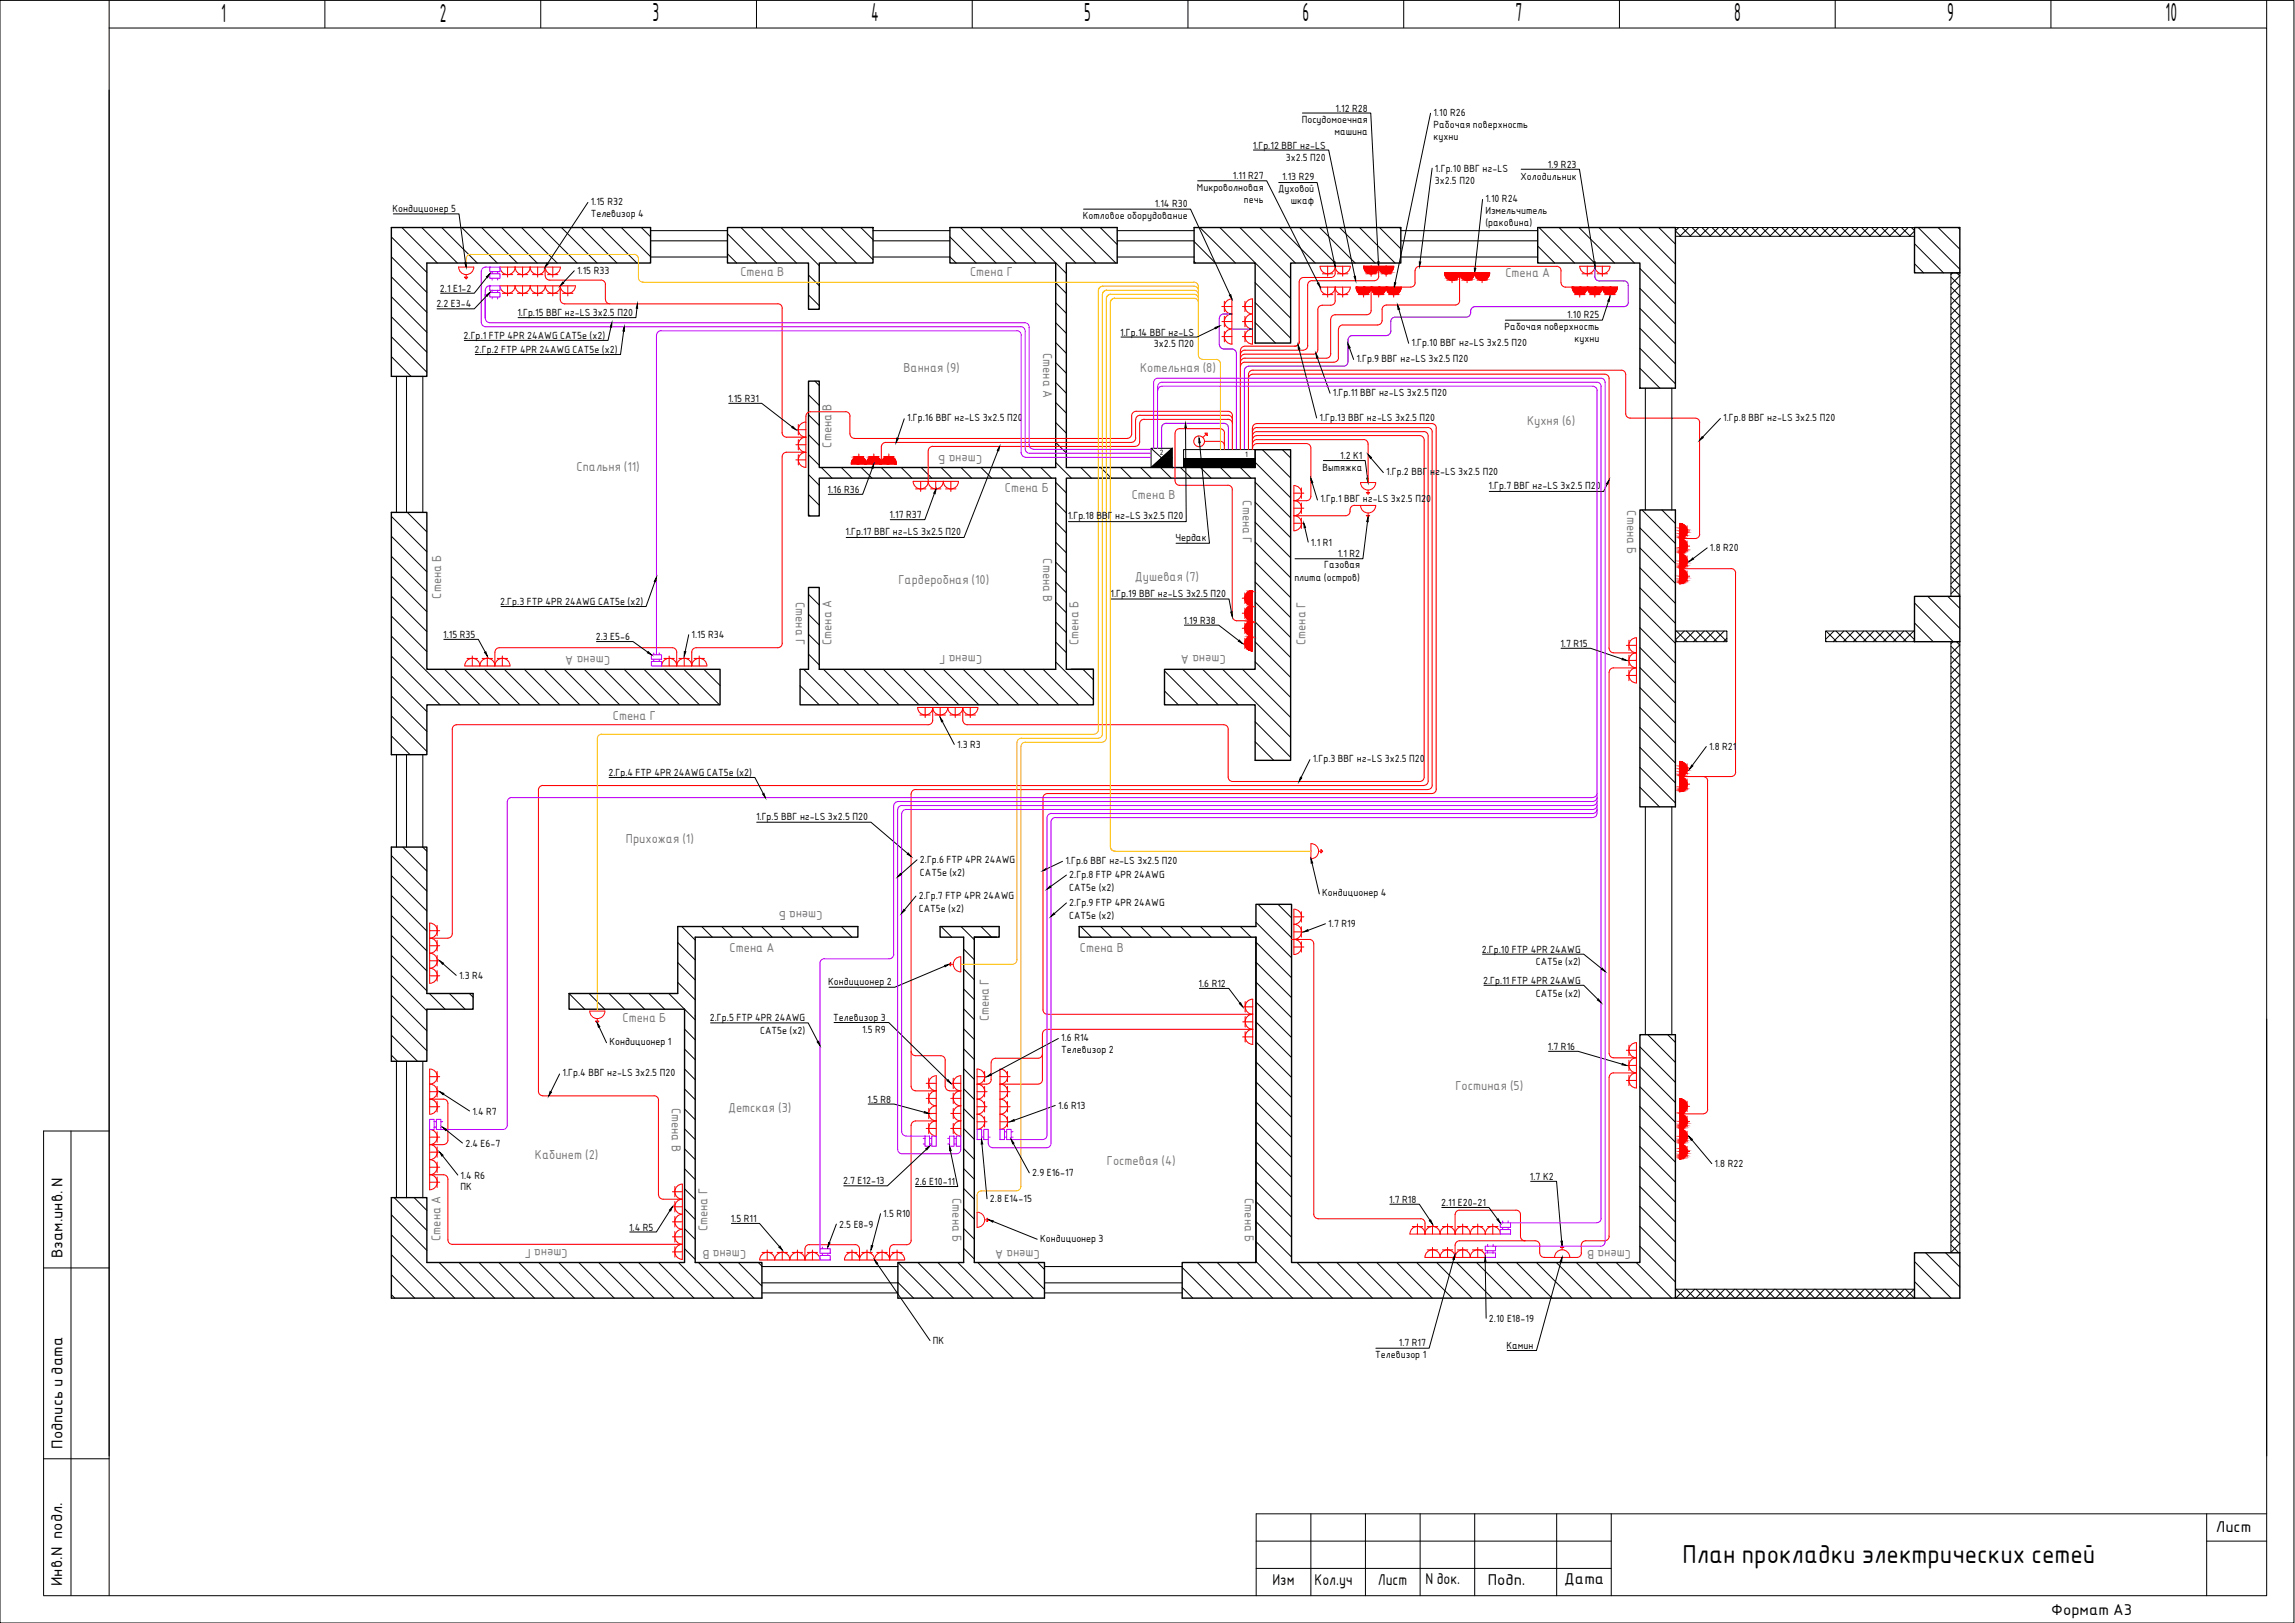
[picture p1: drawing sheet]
<svg xmlns="http://www.w3.org/2000/svg" width="420mm" height="297mm" viewBox="0 0 420 297" stroke-linecap="round" stroke-linejoin="round" font-family="sans-serif">
<defs><g id="words">
<g font-size="4.6">
<text x="40.5" y="4">1</text>
<text x="80.5" y="4">2</text>
<text x="119.5" y="3.9">3</text>
<text x="159.5" y="3.9">4</text>
<text x="198.5" y="3.9">5</text>
<text x="238.5" y="3.9">6</text>
<text x="277.5" y="3.9">7</text>
<text x="317.5" y="3.9">8</text>
<text x="356.5" y="3.9">9</text>
<text x="396.5" y="3.9">10</text>
</g>
<text font-size="4.5" x="308" y="286">План прокладки электрических сетей</text>
<g font-size="2.7">
<text x="11.5" y="230.3" transform="rotate(-90 11.5 230.3)">Взам.инв. N</text>
<text x="11.5" y="265.2" transform="rotate(-90 11.5 265.2)">Подпись и дата</text>
<text x="405.7" y="280.4">Лист</text>
<text x="11.4" y="290.3" transform="rotate(-90 11.4 290.3)">Инв.N подл.</text>
<text x="233" y="290.1">Изм</text>
<text x="240.7" y="290.1">Кол.уч</text>
<text x="252.3" y="290.1">Лист</text>
<text x="261" y="290">N док.</text>
<text x="272.4" y="290.1">Подп.</text>
<text x="286.4" y="290">Дата</text>
<text x="375.5" y="295.6">Формат А3</text>
</g>
<g font-size="2.3" fill="#767676">
<text x="135.6" y="50.6">Стена В</text>
<text x="177.6" y="50.6">Стена Г</text>
<text x="275.6" y="50.7">Стена А</text>
<text x="191" y="64.6" transform="rotate(90 191 64.6)">Стена А</text>
<text x="165.4" y="68.1">Ванная (9)</text>
<text x="208.7" y="68.1">Котельная (8)</text>
<text x="279.6" y="77.8">Кухня (6)</text>
<text x="152.2" y="81.9" transform="rotate(-90 152.2 81.9)">Стена В</text>
<text x="179.8" y="83.4" transform="rotate(-180 179.8 83.4)">Стена Б</text>
<text x="105.5" y="86.3">Спальня (11)</text>
<text x="184" y="90">Стена Б</text>
<text x="207.2" y="91.3">Стена В</text>
<text x="227.5" y="91.6" transform="rotate(90 227.5 91.6)">Стена Г</text>
<text x="297.9" y="93.4" transform="rotate(90 297.9 93.4)">Стена Б</text>
<text x="164.5" y="107">Гардеробная (10)</text>
<text x="191" y="102.2" transform="rotate(90 191 102.2)">Стена В</text>
<text x="207.8" y="106.3">Душевая (7)</text>
<text x="80.8" y="109.5" transform="rotate(-90 80.8 109.5)">Стена Б</text>
<text x="145.7" y="110.2" transform="rotate(90 145.7 110.2)">Стена Г</text>
<text x="152.2" y="118.1" transform="rotate(-90 152.2 118.1)">Стена А</text>
<text x="179.8" y="119.9" transform="rotate(-180 179.8 119.9)">Стена Г</text>
<text x="197.5" y="118.1" transform="rotate(-90 197.5 118.1)">Стена Б</text>
<text x="224.4" y="119.9" transform="rotate(-180 224.4 119.9)">Стена А</text>
<text x="239" y="118.1" transform="rotate(-90 239 118.1)">Стена Г</text>
<text x="111.7" y="120.1" transform="rotate(-180 111.7 120.1)">Стена А</text>
<text x="112.2" y="131.8">Стена Г</text>
<text x="114.6" y="154.2">Прихожая (1)</text>
<text x="150.6" y="166.7" transform="rotate(-180 150.6 166.7)">Стена Б</text>
<text x="133.6" y="174.2">Стена А</text>
<text x="197.7" y="174.2">Стена В</text>
<text x="114" y="187">Стена Б</text>
<text x="181" y="187" transform="rotate(-90 181 187)">Стена Г</text>
<text x="123" y="202.7" transform="rotate(90 123 202.7)">Стена В</text>
<text x="133.3" y="203.5">Детская (3)</text>
<text x="266.4" y="199.5">Гостиная (5)</text>
<text x="97.9" y="212.1">Кабинет (2)</text>
<text x="202.6" y="213.2">Гостевая (4)</text>
<text x="174.3" y="219.3" transform="rotate(90 174.3 219.3)">Стена Б</text>
<text x="227.9" y="219.3" transform="rotate(90 227.9 219.3)">Стена Б</text>
<text x="80.6" y="227.1" transform="rotate(-90 80.6 227.1)">Стена А</text>
<text x="129.5" y="225.3" transform="rotate(-90 129.5 225.3)">Стена Г</text>
<text x="103.9" y="228.6" transform="rotate(-180 103.9 228.6)">Стена Г</text>
<text x="136.6" y="228.7" transform="rotate(-180 136.6 228.7)">Стена В</text>
<text x="190.4" y="228.7" transform="rotate(-180 190.4 228.7)">Стена А</text>
<text x="298.6" y="228.7" transform="rotate(-180 298.6 228.7)">Стена В</text>
</g>
<g font-size="1.8">
<text x="238.3" y="22.6">Посудомоечная</text>
<text x="244.5" y="20.4">1.12 R28</text>
<text x="262.4" y="21.2">1.10 R26</text>
<text x="262.4" y="23.4">Рабочая поверхность</text>
<text x="229.3" y="27.2">1.Гр.12 ВВГ нг-LS</text>
<text x="235.4" y="29.4">3x2.5 П20</text>
<text x="244.3" y="24.8">машина</text>
<text x="262.4" y="25.5">кухни</text>
<text x="219.1" y="35">Микроволновая</text>
<text x="225.7" y="32.8">1.11 R27</text>
<text x="234" y="35.2">Духовой</text>
<text x="234.7" y="33">1.13 R29</text>
<text x="262.7" y="31.4">1.Гр.10 ВВГ нг-LS</text>
<text x="262.7" y="33.6">3x2.5 П20</text>
<text x="278.4" y="32.9">Холодильник</text>
<text x="283.4" y="30.7">1.9 R23</text>
<text x="71.9" y="38.8">Кондиционер 5</text>
<text x="108.1" y="37.5">1.15 R32</text>
<text x="108.1" y="39.7">Телевизор 4</text>
<text x="198.2" y="40.1">Котловое оборудование</text>
<text x="211.4" y="37.9">1.14 R30</text>
<text x="227.7" y="37.2">печь</text>
<text x="236.3" y="37.4">шкаф</text>
<text x="271.9" y="37">1.10 R24</text>
<text x="271.9" y="39.1">Измельчитель</text>
<text x="271.9" y="41.4">(раковина)</text>
<text x="80.5" y="53.4">2.1 E1-2</text>
<text x="105.6" y="50.2">1.15 R33</text>
<text x="79.9" y="56.3">2.2 E3-4</text>
<text x="94.7" y="57.7">1.Гр.15 ВВГ нг-LS 3x2.5 П20</text>
<text x="286.9" y="58.2">1.10 R25</text>
<text x="84.9" y="62">2.Гр.1 FTP 4PR 24AWG CAT5e (x2)</text>
<text x="86.9" y="64.6">2.Гр.2 FTP 4PR 24AWG CAT5e (x2)</text>
<text x="205.1" y="61.4">1.Гр.14 ВВГ нг-LS</text>
<text x="211.3" y="63.6">3x2.5 П20</text>
<text x="258.4" y="63.3">1.Гр.10 ВВГ нг-LS 3x2.5 П20</text>
<text x="275.5" y="60.4">Рабочая поверхность</text>
<text x="288.3" y="62.5">кухни</text>
<text x="248.3" y="66.3">1.Гр.9 ВВГ нг-LS 3x2.5 П20</text>
<text x="133.3" y="73.6">1.15 R31</text>
<text x="166.1" y="77.1">1.Гр.16 ВВГ нг-LS 3x2.5 П20</text>
<text x="241.6" y="77">1.Гр.13 ВВГ нг-LS 3x2.5 П20</text>
<text x="244" y="72.4">1.Гр.11 ВВГ нг-LS 3x2.5 П20</text>
<text x="315.5" y="77">1.Гр.8 ВВГ нг-LS 3x2.5 П20</text>
<text x="242.1" y="86.2">Вытяжка</text>
<text x="245.3" y="84">1.2 K1</text>
<text x="253.8" y="86.9">1.Гр.2 ВВГ нг-LS 3x2.5 П20</text>
<text x="272.5" y="89.6">1.Гр.7 ВВГ нг-LS 3x2.5 П20</text>
<text x="151.5" y="90.2">1.16 R36</text>
<text x="162.9" y="94.9">1.17 R37</text>
<text x="195.5" y="95.1">1.Гр.18 ВВГ нг-LS 3x2.5 П20</text>
<text x="241.7" y="92">1.Гр.1 ВВГ нг-LS 3x2.5 П20</text>
<text x="154.8" y="98">1.Гр.17 ВВГ нг-LS 3x2.5 П20</text>
<text x="215.2" y="99">Чердак</text>
<text x="240" y="99.9">1.1 R1</text>
<text x="244.9" y="101.9">1.1 R2</text>
<text x="313.1" y="100.9">1.8 R20</text>
<text x="237" y="106.3">плита (остров)</text>
<text x="242.4" y="104">Газовая</text>
<text x="91.6" y="110.7">2.Гр.3 FTP 4PR 24AWG CAT5e (x2)</text>
<text x="203.3" y="109.2">1.Гр.19 ВВГ нг-LS 3x2.5 П20</text>
<text x="81.1" y="116.7">1.15 R35</text>
<text x="109.1" y="117.1">2.3 E5-6</text>
<text x="126.6" y="116.8">1.15 R34</text>
<text x="216.7" y="114.2">1.19 R38</text>
<text x="285.7" y="118.4">1.7 R15</text>
<text x="175.2" y="136.9">1.3 R3</text>
<text x="312.9" y="137.3">1.8 R21</text>
<text x="111.4" y="142">2.Гр.4 FTP 4PR 24AWG CAT5e (x2)</text>
<text x="240.3" y="139.5">1.Гр.3 ВВГ нг-LS 3x2.5 П20</text>
<text x="138.4" y="150.1">1.Гр.5 ВВГ нг-LS 3x2.5 П20</text>
<text x="168.4" y="157.9">2.Гр.6 FTP 4PR 24AWG</text>
<text x="168.4" y="160.2">CAT5e (x2)</text>
<text x="195.1" y="158.1">1.Гр.6 ВВГ нг-LS 3x2.5 П20</text>
<text x="195.7" y="160.7">2.Гр.8 FTP 4PR 24AWG</text>
<text x="168.2" y="164.6">2.Гр.7 FTP 4PR 24AWG</text>
<text x="168.2" y="166.9">CAT5e (x2)</text>
<text x="195.7" y="163">CAT5e (x2)</text>
<text x="195.7" y="165.8">2.Гр.9 FTP 4PR 24AWG</text>
<text x="242.1" y="164.1">Кондиционер 4</text>
<text x="195.7" y="168.2">CAT5e (x2)</text>
<text x="243.2" y="169.7">1.7 R19</text>
<text x="84" y="179.2">1.3 R4</text>
<text x="271.3" y="174.4">2.Гр.10 FTP 4PR 24AWG</text>
<text x="281.2" y="176.7">CAT5e (x2)</text>
<text x="151.6" y="180.3">Кондиционер 2</text>
<text x="219.4" y="180.6">1.6 R12</text>
<text x="271.5" y="180.1">2.Гр.11 FTP 4PR 24AWG</text>
<text x="281.2" y="182.4">CAT5e (x2)</text>
<text x="111.6" y="191.3">Кондиционер 1</text>
<text x="129.9" y="186.9">2.Гр.5 FTP 4PR 24AWG</text>
<text x="139.2" y="189.2">CAT5e (x2)</text>
<text x="152.5" y="186.9">Телевизор 3</text>
<text x="157.8" y="189.1">1.5 R9</text>
<text x="194.3" y="190.5">1.6 R14</text>
<text x="103" y="197">1.Гр.4 ВВГ нг-LS 3x2.5 П20</text>
<text x="194.3" y="192.7">Телевизор 2</text>
<text x="283.4" y="192.2">1.7 R16</text>
<text x="86.5" y="204">1.4 R7</text>
<text x="158.8" y="201.8">1.5 R8</text>
<text x="193.7" y="203">1.6 R13</text>
<text x="85.2" y="209.8">2.4 E6-7</text>
<text x="84.3" y="215.7">1.4 R6</text>
<text x="189" y="215.3">2.9 E16-17</text>
<text x="280.1" y="215.9">1.7 K2</text>
<text x="313.9" y="213.6">1.8 R22</text>
<text x="84.3" y="217.9">ПК</text>
<text x="154.3" y="216.8">2.7 E12-13</text>
<text x="167.5" y="216.9">2.6 E10-11</text>
<text x="181.2" y="220.1">2.8 E14-15</text>
<text x="254.3" y="220.1">1.7 R18</text>
<text x="263.8" y="220.7">2.11 E20-21</text>
<text x="115.2" y="225.2">1.4 R5</text>
<text x="133.8" y="223.7">1.5 R11</text>
<text x="153.6" y="224.7">2.5 E8-9</text>
<text x="161.7" y="222.8">1.5 R10</text>
<text x="190.4" y="227.3">Кондиционер 3</text>
<text x="272.6" y="241.9">2.10 E18-19</text>
<text x="170.8" y="246">ПК</text>
<text x="251.8" y="248.5">Телевизор 1</text>
<text x="256.1" y="246.3">1.7 R17</text>
<text x="275.8" y="246.9">Камин</text>
</g>
<g font-size="1.4">
<text x="212.3" y="83.2">2</text>
<text x="227.9" y="83.6">1</text>
</g>
</g></defs>
<!-- layer: nesushie -->
<g fill="none" stroke="#000" stroke-width=".18">
<path d="M71.6 43.4l6.5 6.5M71.6 47l6.5 6.5M71.6 50.7l6.5 6.5M71.6 54.3l6.5 6.5M71.6 58l6.5 6.5M73.6 41.6l6.5 6.5M77.2 41.6l6.5 6.5M80.9 41.6l6.5 6.5M84.5 41.6l6.5 6.5M88.2 41.6l6.5 6.5M91.8 41.6l6.5 6.5M95.5 41.6l6.5 6.5"/>
<path d="M99.1 41.6l6.5 6.5M102.8 41.6l6.5 6.5M106.4 41.6l6.5 6.5M110.1 41.6l6.5 6.5M113.7 41.6l5.4 5.4M117.4 41.6l1.7 1.7M133.2 42.8l5.3 5.3M133.2 46.4l1.7 1.7M135.7 41.6l6.5 6.5M139.3 41.6l6.5 6.5M143 41.6l7 7M146.6 41.6l6.5 6.5"/>
<path d="M148 50.3l2 2M148 54l2 2M150.3 41.6l6.5 6.5M153.9 41.6l5.9 5.9M157.6 41.6l2.2 2.3M173.9 43.4l4.8 4.7M173.9 47l1.1 1.1M175.9 41.6l6.5 6.5M179.5 41.6l6.5 6.5M183.2 41.6l6.5 6.5M186.8 41.6l8.4 8.4M190.5 41.6l6.5 6.5"/>
<path d="M193.3 51.8l1.9 1.9M193.3 55.4l1.9 1.9M193.3 59.1l1.9 1.9M194.1 41.6l6.5 6.5M197.8 41.6l6.5 6.5M201.4 41.6l3.1 3.2M218.6 44.2l3.9 3.9M218.6 47.9l.3 .2M219.7 41.6l6.5 6.5M223.3 41.6l13 13M227 41.6l9.3 9.3M229.8 51.7l6.5 6.5"/>
<path d="M229.8 55.4l6.5 6.5M229.8 59l3.7 3.8M230.6 41.6l6.6 6.5M234.3 41.6l6.5 6.5M237.9 41.6l6.6 6.5M241.6 41.6l6.5 6.5M245.2 41.6l6.6 6.5M248.9 41.6l6.5 6.5M252.6 41.6l3.9 3.9M256.2 41.6l.3 .3M281.5 45l3.1 3.1M281.8 41.6l6.5 6.5"/>
<path d="M285.4 41.6l6.5 6.5M289.1 41.6l6.5 6.5M292.7 41.6l6.5 6.5M296.4 41.6l10.3 10.4M300 41.6l6.7 6.7M300.2 49.1l6.5 6.5M300.2 52.8l6.5 6.5M300.2 56.4l6.5 6.5M303.7 41.6l3 3.1M350.5 44.6l5.3 5.3M350.5 48.3l1.7 1.6M351.2 41.6l7.6 7.7"/>
<path d="M354.8 41.6l4 4M358.5 41.6l.3 .4M71.6 61.6l6.5 6.5M71.6 65.3l3.6 3.6M148 72.2l2 2M148 75.9l2 2M148 79.6l2 1.9M149.2 69.8l.8 .8M193.3 62.7l1.9 2M193.3 66.4l1.9 1.9M193.3 70l1.9 2M193.3 73.7l1.9 1.9"/>
<path d="M193.3 77.3l1.9 2M229.8 62.7l.1 .1M300.2 60.1l6.5 6.5M300.2 63.7l6.5 6.5M300.2 67.4l3.7 3.6M71.6 94.5l6.5 6.5M71.6 98.1l6.5 6.6M74.6 93.8l3.5 3.6M148 83.2l2 2M148 86.9l2 1.9M148 90.5l2 2M148 94.2l.3 .2"/>
<path d="M150.4 85.6l1.9 1.9M154 85.6l2 1.9M157.7 85.6l1.9 1.9M161.3 85.6l2 1.9M165 85.6l1.9 1.9M168.6 85.6l2 1.9M172.3 85.6l1.9 1.9M175.9 85.6l2 1.9M179.6 85.6l1.9 1.9M183.2 85.6l2 1.9M186.9 85.6l1.9 1.9M190.5 85.6l2 1.9"/>
<path d="M193.3 81l1.9 1.9M193.3 84.6l2.9 2.9M193.3 88.3l1.9 1.9M193.3 91.9l1.9 2M193.3 95.6l1.9 1.9M193.3 99.2l1.9 2M197.9 85.6l1.9 1.9M201.5 85.6l2 1.9M205.2 85.6l1.9 1.9M208.8 85.6l2 1.9M212.5 85.6l1.9 1.9M216.1 85.6l2 1.9"/>
<path d="M219.8 85.6l1.9 1.9M223.4 85.6l2 1.9M227.1 85.6l1.9 1.9M229.8 84.6l6.5 6.5M229.8 88.3l6.5 6.5M229.8 91.9l6.5 6.5M229.8 95.6l6.5 6.5M229.8 99.2l6.5 6.5M231.1 82.3l5.2 5.2M234.8 82.3l1.5 1.5M300.2 96.6l6.5 6.5M300.6 93.3l6.1 6.2"/>
<path d="M304.2 93.3l2.5 2.5M71.6 101.8l6.5 6.5M71.6 105.4l6.5 6.6M71.6 109.1l6.5 6.5M71.6 112.7l6.5 6.6M71.6 116.4l12.6 12.6M148 108.8l2 1.9M148 112.4l2 2M148 116.1l2 1.9M148 119.7l2 2M193.3 102.9l1.9 1.9M193.3 106.5l1.9 2"/>
<path d="M193.3 110.2l1.9 1.9M193.3 113.8l1.9 2M193.3 117.5l1.9 2M229.8 102.9l6.5 6.5M229.8 106.5l6.5 6.5M229.8 110.2l6.5 6.5M229.8 113.8l6.5 6.5M229.8 117.5l6.5 6.5M300.2 100.3l6.5 6.5M300.2 103.9l6.5 6.5M300.2 107.6l6.5 6.5M300.2 111.2l6.5 6.5"/>
<path d="M300.2 114.9l6.5 6.5M300.2 118.5l6.5 6.5M350.5 110.3l7.1 7.1M350.5 114l3.4 3.4M352.9 109.1l5.9 5.9M356.6 109.1l2.2 2.2M71.6 120.1l9 8.9M71.6 123.7l6.5 6.5M71.6 127.4l6.5 6.5M71.6 131l6.5 6.5M71.6 134.7l3.5 3.4M81.4 122.5l6.5 6.5"/>
<path d="M85 122.5l6.5 6.5M88.7 122.5l6.5 6.5M92.3 122.5l6.5 6.5M96 122.5l6.5 6.5M99.7 122.5l6.5 6.5M103.3 122.5l6.5 6.5M107 122.5l6.5 6.5M110.6 122.5l6.5 6.5M114.3 122.5l6.5 6.5M117.9 122.5l6.5 6.5M121.6 122.5l6.5 6.5M125.2 122.5l6.5 6.5"/>
<path d="M128.9 122.5l2.9 3M146.5 125.5l3.5 3.5M147.1 122.5l6.5 6.5M150.8 122.5l6.5 6.5M154.4 122.5l6.5 6.5M158.1 122.5l6.5 6.5M161.7 122.5l6.6 6.5M165.4 122.5l6.5 6.5M169 122.5l6.6 6.5M172.7 122.5l6.5 6.5M176.3 122.5l6.6 6.5M180 122.5l6.5 6.5"/>
<path d="M183.7 122.5l6.5 6.5M187.3 122.5l6.5 6.5M191 122.5l6.5 6.5M193.3 121.1l6.9 6.9M198.3 122.5l1.9 1.9M213.2 122.8l6.2 6.2M213.2 126.5l2.5 2.5M216.5 122.5l6.5 6.5M220.2 122.5l6.5 6.5M223.8 122.5l12.5 12.4M227.5 122.5l8.8 8.8M229.8 121.1l6.5 6.5"/>
<path d="M229.8 132.1l6.5 6.5M229.8 135.7l3.4 3.5M300.2 122.2l6.5 6.5M300.2 125.8l6.5 6.5M300.2 129.5l6.5 6.5M300.2 133.1l6.5 6.5M300.2 136.8l6.5 6.5M71.6 156.6l6.5 6.5M73.7 155l4.4 4.4M77.4 155l.7 .8M300.2 140.4l6.5 6.5M300.2 144.1l3.6 3.6"/>
<path d="M71.6 160.2l6.5 6.5M71.6 163.9l6.5 6.5M71.6 167.5l6.5 6.5M71.6 171.2l6.5 6.5M71.6 174.8l6.5 6.5M71.6 178.5l6.5 6.5M124.1 172.5l3.2 3.2M124.1 176.2l3.2 3.2M124.1 179.8l3.2 3.2M124.8 169.6l2.5 2.4M128.5 169.6l1.9 1.9M132.1 169.6l2 1.9"/>
<path d="M135.8 169.6l1.9 1.9M139.4 169.6l2 1.9M143.1 169.6l1.9 1.9M146.7 169.6l2 1.9M150.4 169.6l1.9 1.9M154 169.6l2 1.9M172.3 169.6l1.9 1.9M175.9 169.6l2.5 2.4M176.4 173.7l2 1.9M176.4 177.3l2 2M179.6 169.6l1.9 1.9M197.9 169.6l1.9 1.9"/>
<path d="M201.5 169.6l2 1.9M205.2 169.6l1.9 1.9M208.8 169.6l2 1.9M212.5 169.6l1.9 1.9M216.1 169.6l2 1.9M219.8 169.6l1.9 1.9M223.4 169.6l2 1.9M227.1 169.6l1.9 1.9M229.9 168.8l6.6 6.5M229.9 172.4l6.6 6.6M229.9 176.1l6.6 6.5M229.9 179.7l6.6 6.6"/>
<path d="M230.3 165.5l6.2 6.1M234 165.5l2.5 2.5M71.6 182.1l6.5 6.6M71.6 185.8l6.5 6.5M71.6 189.4l4.8 4.8M71.6 193.1l1.2 1.1M78.6 181.8l2.9 2.9M82.3 181.8l2.9 2.9M85.9 181.8l.7 .7M104.2 181.8l2.9 2.9M107.8 181.8l2.9 2.9M111.5 181.8l2.9 2.9"/>
<path d="M115.1 181.8l2.9 2.9M118.8 181.8l2.9 2.9M122.4 181.8l4.9 4.9M125.3 188.3l2 2M125.3 192l2 2M125.3 195.7l2 1.9M125.3 199.3l2 2M176.4 181l2 2M176.4 184.6l2 2M176.4 188.3l2 2M176.4 192l2 1.9M176.4 195.6l2 2"/>
<path d="M176.4 199.3l2 1.9M229.9 183.4l6.6 6.5M229.9 187l6.6 6.6M229.9 190.7l6.6 6.5M229.9 194.3l6.6 6.6M229.9 198l6.6 6.5M300.2 191.6l6.5 6.5M300.2 195.2l6.5 6.5M300.2 198.9l6.5 6.5M301.7 189.4l5 5M305.3 189.4l1.4 1.4M72.2 219.2l5.9 6"/>
<path d="M75.8 219.2l2.3 2.3M125.3 203l2 1.9M125.3 206.6l2 2M125.3 210.3l2 1.9M125.3 213.9l2 2M125.3 217.6l2 1.9M176.4 202.9l2 2M176.4 206.6l2 1.9M176.4 210.2l2 2M176.4 213.9l2 1.9M176.4 217.5l2 2M229.9 201.7l6.6 6.5"/>
<path d="M229.9 205.3l6.6 6.5M229.9 209l6.6 6.5M229.9 212.6l6.6 6.5M229.9 216.3l6.6 6.5M229.9 219.9l6.6 6.5M300.2 202.5l6.5 6.5M300.2 206.2l6.5 6.5M300.2 209.8l6.5 6.6M300.2 213.5l6.5 6.5M300.2 217.2l6.5 6.5M71.6 222.3l6.5 6.5M71.6 226l11.6 11.6"/>
<path d="M71.6 229.6l8 8M71.6 233.3l4.3 4.3M71.6 236.9l.7 .7M80.4 231.1l6.5 6.5M84 231.1l6.6 6.5M87.7 231.1l6.5 6.5M91.3 231.1l6.6 6.5M95 231.1l6.5 6.5M98.6 231.1l6.6 6.5M102.3 231.1l6.5 6.5M106 231.1l6.5 6.5M109.6 231.1l6.5 6.5"/>
<path d="M113.3 231.1l6.5 6.5M116.9 231.1l6.5 6.5M120.6 231.1l6.5 6.5M124.2 231.1l6.5 6.5M125.3 221.2l2 2M125.3 224.9l2 1.9M125.3 228.5l2 2M127.9 231.1l6.5 6.5M131.5 231.1l6.5 6.5M135.2 231.1l4.3 4.3M138.8 231.1l.7 .6M164.4 234.7l2.9 2.9"/>
<path d="M164.4 231.1l6.5 6.5M168 231.1l6.6 6.5M171.7 231.1l6.5 6.5M175.3 231.1l6.6 6.5M176.4 221.2l2 1.9M176.4 224.8l2 2M176.4 228.5l2 1.9M179 231.1l6.5 6.5M182.6 231.1l6.6 6.5M186.3 231.1l4.9 4.9M190 231.1l1.2 1.2M216.4 232l5.6 5.6"/>
<path d="M216.4 235.6l2 2M219.2 231.1l6.5 6.5M222.8 231.1l6.5 6.5M226.5 231.1l6.5 6.5M229.9 223.6l6.6 6.5M229.9 227.2l10.4 10.4M229.9 230.9l6.7 6.7M237.4 231.1l6.5 6.5M241.1 231.1l6.5 6.5M244.8 231.1l6.5 6.5M248.4 231.1l6.5 6.5M252.1 231.1l6.5 6.5"/>
<path d="M255.7 231.1l6.5 6.5M259.4 231.1l6.5 6.5M263 231.1l6.5 6.5M266.7 231.1l6.5 6.5M270.3 231.1l6.5 6.5M274 231.1l6.5 6.5M277.6 231.1l6.5 6.5M281.3 231.1l6.5 6.5M284.9 231.1l6.5 6.5M288.6 231.1l6.5 6.5M292.2 231.1l6.5 6.5M295.9 231.1l6.5 6.5"/>
<path d="M299.6 231.1l6.4 6.5M300.2 220.8l6.5 6.5M300.2 224.5l6.5 6.5M300.2 228.1l6.5 6.5M350.5 230.9l6.7 6.7M350.5 234.6l3 3M352.5 229.3l6.3 6.2M356.2 229.3l2.6 2.6"/>
</g>
<g fill="none" stroke="#000" stroke-width=".25">
<path d="M71.6 41.6h47.5v6.5h-41v20.8h-6.5zM133.2 41.6h26.6v6.5h-9.8v8.5h-2v-8.5h-14.8zM173.9 41.6h30.6v6.5h-9.3v37.5h34.6v-3.3h6.5v56.9h-6.5v-10.2h-16.6v-6.5h16.6v-35h-34.6v35h5v6.5h-53.7v-6.5h1.5v-15h2v15h43.3v-35h-43.3v6.9h-2v-24.6h2v15.8h43.3v-37.5h-19.4zM218.6 41.6h37.9v6.5h-20.2v14.7h-6.5v-14.7h-11.2zM281.5 41.6h25.2v29.4h-6.5v-22.9h-18.7zM350.5 41.6h8.3v8.3h-8.3zM71.6 93.8h6.5v28.7h53.7v6.5h-53.7v9.1h-6.5zM300.2 93.3h6.5v54.4h-6.5zM350.5 109.1h8.3v8.3h-8.3zM196.1 122.5h4.1M71.6 155h6.5v26.8h8.5v2.9h-8.5v9.5h-6.5zM172.1 169.6h10.8v1.9h-4.5v59.6h12.8v6.5h-26.8v-6.5h12v-59.6h-4.3z"/>
<path d="M178.4 171.5h4M197.6 169.6h32.3v-4.1h6.6v65.6h63.7v-41.7h6.5v48.2h-90.3v-6.5h13.5v-59.6h-32.3zM104.2 181.8h19.9v-12.2h33v1.9h-29.8v59.6h12.2v6.5h-67.9v-18.4h6.5v11.9h47.2v-46.4h-21.1zM350.5 229.3h8.3v8.3h-8.3z"/>
</g>
<circle cx="300.2" cy="71" r=".06" fill="#000" stroke="#000" stroke-width=".18"/>
<!-- layer: ograda -->
<g fill="none" stroke="#000" stroke-width=".18">
<path d="M306.7 41.6h43.8v1.7h-43.8M307.3 41.6l-.6 .7 1 1M307.9 41.6l1.7 1.7M309.2 41.6l-1.7 1.7M309.8 41.6l1.6 1.7M311 41.6l-1.6 1.7M311.6 41.6l1.6 1.7M312.8 41.6l-1.6 1.7M313.4 41.6l1.6 1.7M314.6 41.6l-1.6 1.7M315.2 41.6l1.7 1.7M316.5 41.6l-1.6 1.7"/>
<path d="M317.1 41.6l1.6 1.7M318.3 41.6l-1.6 1.7M318.9 41.6l1.6 1.7M320.1 41.6l-1.6 1.7M320.7 41.6l1.6 1.7M321.9 41.6l-1.6 1.7M322.5 41.6l1.7 1.7M323.8 41.6l-1.6 1.7M324.4 41.6l1.6 1.7M325.6 41.6l-1.6 1.7M326.2 41.6l1.6 1.7M327.4 41.6l-1.6 1.7"/>
<path d="M328 41.6l1.6 1.7M329.2 41.6l-1.6 1.7M329.8 41.6l1.7 1.7M331.1 41.6l-1.6 1.7M331.7 41.6l1.6 1.7M332.9 41.6l-1.6 1.7M333.5 41.6l1.6 1.7M334.7 41.6l-1.6 1.7M335.3 41.6l1.7 1.7M336.6 41.6l-1.7 1.7M337.1 41.6l1.7 1.7M338.4 41.6l-1.6 1.7"/>
<path d="M339 41.6l1.6 1.7M340.2 41.6l-1.6 1.7M340.8 41.6l1.6 1.7M342 41.6l-1.6 1.7M342.6 41.6l1.7 1.7M343.9 41.6l-1.7 1.7M344.5 41.6l1.6 1.7M345.7 41.6l-1.6 1.7M346.3 41.6l1.6 1.7M347.5 41.6l-1.6 1.7M348.1 41.6l1.6 1.7M349.3 41.6l-1.6 1.7"/>
<path d="M349.9 41.6l.6 .6M350.5 42.3l-1 1M357.2 54.3l1.6 1.7M357.2 50.7l1.6 1.6M357.2 52.5l1.6 1.7M357.2 56.2l1.6 1.6M357.2 58l1.6 1.6M357.2 59.8l1.6 1.7M357.5 49.9l-.3 .3M358.2 49.9l.6 .6M358.8 50.4l-1.6 1.7M358.8 52.3l-1.6 1.6"/>
<path d="M358.8 54.1l-1.6 1.6M358.8 55.9l-1.6 1.7M358.8 57.7l-1.6 1.7M358.8 59.6l-1.6 1.6M357.2 61.6l1.6 1.7-1.6 1.6M357.2 63.5l1.6 1.6M357.2 65.3l1.6 1.6M357.2 67.1l1.6 1.7M357.2 68.9l1.6 1.7M357.2 70.8l1.6 1.6M357.2 72.6l1.6 1.6M357.2 74.4l1.6 1.7"/>
<path d="M357.2 76.3l1.6 1.6M357.2 78.1l1.6 1.6M357.2 79.9l1.6 1.6M358.8 65.1l-1.6 1.6M358.8 66.9l-1.6 1.6M358.8 70.5l-1.6 1.7M358.8 72.4l-1.6 1.6M358.8 74.2l-1.6 1.6M358.8 61.4l-1.6 1.6M358.8 68.7l-1.6 1.6M358.8 76l-1.6 1.6M358.8 77.8l-1.6 1.7"/>
<path d="M358.8 79.7l-1.6 1.6M357.2 81.7l1.6 1.7M357.2 83.6l1.6 1.6M357.2 85.4l1.6 1.6M357.2 87.2l1.6 1.6M357.2 89l1.6 1.7M357.2 90.9l1.6 1.6M357.2 92.7l1.6 1.6M357.2 94.5l1.6 1.6M357.2 96.4l1.6 1.6-1.6 1.6M357.2 98.2l1.6 1.6M357.2 100l1.6 1.6-1.6 1.6"/>
<path d="M358.8 81.5l-1.6 1.6M358.8 83.3l-1.6 1.6M358.8 85.1l-1.6 1.7M358.8 87l-1.6 1.6M358.8 88.8l-1.6 1.6M358.8 90.6l-1.6 1.7M358.8 92.4l-1.6 1.7M358.8 94.3l-1.6 1.6M358.8 96.1l-1.6 1.6M358.8 99.7l-1.6 1.7M306.7 115.5h9.4v1.9h-9.4M306.9 115.5l2 1.9"/>
<path d="M308.4 115.5l-1.7 1.6 .3 .3M308.7 115.5l2 1.9M310.2 115.5l-2 1.9M310.6 115.5l1.9 1.9M312 115.5l-2 1.9M312.4 115.5l1.9 1.9M313.8 115.5l-1.9 1.9M314.2 115.5l1.9 1.9M315.7 115.5l-2 1.9M316 115.5l.1 .1M316.1 116.8l-.6 .6M334.2 117.2l.2 .2"/>
<path d="M334.3 115.5l2 1.9M335.7 115.5l-1.5 1.5M336.1 115.5l2 1.9M337.6 115.5l-2 1.9M338 115.5l1.9 1.9M339.4 115.5l-1.9 1.9M339.8 115.5l1.9 1.9M341.2 115.5l-1.9 1.9M341.6 115.5l2 1.9M343 115.5l-1.9 1.9M343.5 115.5l1.9 1.9M344.9 115.5l-2 1.9"/>
<path d="M345.3 115.5l1.9 1.9M346.7 115.5l-1.9 1.9M347.1 115.5l1.9 1.9M348.5 115.5l-1.9 1.9M348.9 115.5l1.6 1.6M350.4 115.5l-2 1.9M350.5 115.5h-16.3v1.9h16.3M350.5 117.2l-.3 .2M357.2 109.1v-59.2h1.6v59.2M357.2 101.8l1.6 1.6M357.2 103.7l1.6 1.6M357.2 105.5l1.6 1.6"/>
<path d="M357.2 107.3l1.6 1.6M357.2 109.1h.1M357.2 118.3l1.6 1.6M357.5 117.4l-.3 .4M358.2 117.4l.6 .7M358.8 103.4l-1.6 1.6M358.8 105.2l-1.6 1.7M358.8 107.1l-1.6 1.6M358.8 108.9l-.3 .2M358.8 118l-1.6 1.6M358.8 119.8l-1.6 1.7M357.2 120.1l1.6 1.6"/>
<path d="M357.2 121.9l1.6 1.6M357.2 123.7l1.6 1.7M357.2 125.6l1.6 1.6M357.2 127.4l1.6 1.6M357.2 129.2l1.6 1.7M357.2 131l1.6 1.7M357.2 132.9l1.6 1.6M357.2 134.7l1.6 1.6-1.6 1.6M357.2 136.5l1.6 1.7M357.2 138.4l1.6 1.6-1.6 1.5M358.8 121.7l-1.6 1.6M358.8 123.5l-1.6 1.6"/>
<path d="M358.8 125.3l-1.6 1.6M358.8 127.2l-1.6 1.6M358.8 129l-1.6 1.6M358.8 130.8l-1.6 1.6M358.8 132.6l-1.6 1.6M358.8 134.5l-1.6 1.6M358.8 138.1l-1.6 1.6M357.2 140.2l1.6 1.6M357.2 142l1.6 1.6M357.2 143.8l1.6 1.7M357.2 145.7l1.6 1.6M357.2 147.5l1.6 1.6"/>
<path d="M357.2 149.3l1.6 1.6M357.2 151.1l1.6 1.7M357.2 153l1.6 1.6M357.2 154.8l1.6 1.6M357.2 156.6l1.6 1.6M357.2 158.4l1.6 1.7M358.8 141.8l-1.6 1.6M358.8 143.6l-1.6 1.6M358.8 145.4l-1.6 1.6M358.8 147.2l-1.6 1.7M358.8 149.1l-1.6 1.6M358.8 150.9l-1.6 1.6"/>
<path d="M358.8 152.7l-1.6 1.6M358.8 154.5l-1.6 1.7M358.8 156.4l-1.6 1.6M358.8 158.2l-1.6 1.6M357.2 160.3l1.6 1.6M357.2 162.1l1.6 1.6M357.2 163.9l1.6 1.7M357.2 165.7l1.6 1.7M357.2 167.6l1.6 1.6M357.2 169.4l1.6 1.6M357.2 171.2l1.6 1.7M357.2 173l1.6 1.7-1.6 1.6"/>
<path d="M357.2 174.9l1.6 1.6M357.2 176.7l1.6 1.6-1.6 1.6M357.2 178.5l1.6 1.7M358.8 160l-1.6 1.7M358.8 161.8l-1.6 1.7M358.8 163.7l-1.6 1.6M358.8 165.5l-1.6 1.6M358.8 167.3l-1.6 1.7M358.8 169.1l-1.6 1.7M358.8 171l-1.6 1.6M358.8 172.8l-1.6 1.6M358.8 176.5l-1.6 1.6"/>
<path d="M357.2 180.4l1.6 1.6M357.2 182.2l1.6 1.6M357.2 184l1.6 1.6M357.2 185.8l1.6 1.7M357.2 187.7l1.6 1.6M357.2 189.5l1.6 1.6M357.2 191.3l1.6 1.6M357.2 193.2l1.6 1.6M357.2 195l1.6 1.6M357.2 196.8l1.6 1.6M357.2 198.6l1.6 1.6M358.8 187.4l-1.6 1.6"/>
<path d="M358.8 189.2l-1.6 1.7M358.8 192.9l-1.6 1.6M358.8 194.7l-1.6 1.6M358.8 196.5l-1.6 1.7M358.8 180.1l-1.6 1.6M358.8 181.9l-1.6 1.7M358.8 183.8l-1.6 1.6M358.8 185.6l-1.6 1.6M358.8 191.1l-1.6 1.6M358.8 198.4l-1.6 1.6M357.2 211.4l1.6 1.6-1.6 1.6M357.2 200.5l1.6 1.6"/>
<path d="M357.2 202.3l1.6 1.6M357.2 204.1l1.6 1.6M357.2 205.9l1.6 1.6M357.2 207.8l1.6 1.6M357.2 209.6l1.6 1.6M357.2 213.2l1.6 1.7M357.2 215.1l1.6 1.6M357.2 216.9l1.6 1.6M357.2 218.7l1.6 1.6M358.8 202l-1.6 1.7M358.8 205.7l-1.6 1.6M358.8 214.8l-1.6 1.6"/>
<path d="M358.8 218.5l-1.6 1.6M358.8 200.2l-1.6 1.6M358.8 203.8l-1.6 1.7M358.8 207.5l-1.6 1.6M358.8 209.3l-1.6 1.7M358.8 211.2l-1.6 1.6M358.8 216.6l-1.6 1.7M306.7 236h43.8v1.6M306.7 237.6h43.8M306.8 236l1.7 1.6M308.4 236l-1.6 1.6M308.7 236l1.6 1.6"/>
<path d="M310.3 236l-1.7 1.6M310.5 236l1.6 1.6M312.1 236l-1.6 1.6M312.3 236l1.6 1.6M313.9 236l-1.6 1.6M314.1 236l1.7 1.6M315.7 236l-1.6 1.6M316 236l1.6 1.6M317.6 236l-1.7 1.6M317.8 236l1.6 1.6M319.4 236l-1.6 1.6M319.6 236l1.6 1.6"/>
<path d="M321.2 236l-1.6 1.6M321.5 236l1.6 1.6M323 236l-1.6 1.6M323.3 236l1.6 1.6M324.9 236l-1.7 1.6M325.1 236l1.6 1.6M326.7 236l-1.6 1.6M326.9 236l1.6 1.6M328.5 236l-1.6 1.6M328.8 236l1.6 1.6M330.3 236l-1.6 1.6M330.6 236l1.6 1.6"/>
<path d="M332.2 236l-1.7 1.6M332.4 236l1.6 1.6M334 236l-1.6 1.6M334.2 236l1.7 1.6M335.8 236l-1.6 1.6M336.1 236l1.6 1.6M337.7 236l-1.7 1.6M337.9 236l1.6 1.6M339.5 236l-1.6 1.6M339.7 236l1.6 1.6M341.3 236l-1.6 1.6M341.5 236l1.7 1.6"/>
<path d="M343.1 236l-1.6 1.6M343.4 236l1.6 1.6M345 236l-1.7 1.6M345.2 236l1.6 1.6M346.8 236l-1.6 1.6M347 236l1.6 1.6M348.6 236l-1.6 1.6M348.8 236l1.7 1.6M350.4 236l-1.6 1.6M357.2 229.3v-111.9h1.6v111.9M357.2 220.5l1.6 1.7M357.2 222.4l1.6 1.6"/>
<path d="M357.2 224.2l1.6 1.6M357.2 226l1.6 1.6M357.2 227.8l1.4 1.5M358.8 220.3l-1.6 1.6M358.8 222.1l-1.6 1.6M358.8 225.8l-1.6 1.6M358.8 227.6l-1.6 1.6M358.8 224l-1.6 1.6"/>
</g>
<!-- layer: rozetki_16A -->
<g fill="none" stroke="#f00" stroke-width=".19">
<path d="M92 50.3h1.9M92 53.7h1.9M92.9 48.9v1.8M92.9 52.3v1.9M94.3 48.9a1.39 1.39 0 0 0 1.4 1.4 1.39 1.39 0 0 0 1.4-1.4M94.3 48.9h2.7M94.3 52.3a1.39 1.39 0 0 0 1.4 1.4 1.39 1.39 0 0 0 1.4-1.4M94.3 52.3h2.7M94.3 48.9a1.39 1.39 0 0 1-1.4 1.4 1.39 1.39 0 0 1-1.4-1.4h2.8M94.3 52.3a1.39 1.39 0 0 1-1.4 1.4 1.39 1.39 0 0 1-1.4-1.4h2.8M94.7 50.3h1.9M94.7 53.7h1.9"/>
<path d="M95.7 48.9v1.8M95.7 52.3v1.9M97 48.9a1.39 1.39 0 0 0 1.4 1.4 1.39 1.39 0 0 0 1.4-1.4M97 48.9h2.8M97 52.3a1.39 1.39 0 0 0 1.4 1.4 1.39 1.39 0 0 0 1.4-1.4M97 52.3h2.8M97.5 50.3h1.9M97.5 53.7h1.9M98.4 48.9v1.8M98.4 52.3v1.9M99.8 48.9h2.8M99.8 52.3h2.8"/>
<path d="M99.8 48.9a1.39 1.39 0 0 0 1.4 1.4 1.39 1.39 0 0 0 1.4-1.4M99.8 52.3a1.39 1.39 0 0 0 1.4 1.4 1.39 1.39 0 0 0 1.4-1.4M100.2 50.3h1.9M100.2 53.7h1.9M101.2 48.9v1.8M101.2 52.3v1.9M102.6 52.3a1.39 1.39 0 0 0 1.4 1.4 1.39 1.39 0 0 0 1.3-1.4M102.6 52.3h2.7M103 53.7h1.9M103.9 52.3v1.9M223.7 58.9h1.8M223.7 56.1h1.8"/>
<path d="M224.2 55.1v1.9M224.2 57.9v1.9M225.5 57.5v2.7M225.5 54.7v2.8M225.5 57.5a1.39 1.39 0 0 0-1.3 1.3 1.39 1.39 0 0 0 1.3 1.4M225.5 54.7a1.39 1.39 0 0 0-1.3 1.4 1.39 1.39 0 0 0 1.3 1.4M227.5 58.9h1.8M227.5 56.1h1.8M227.9 55.1v1.9M227.9 57.9v1.9M229.3 57.5v2.7M229.3 54.7v2.8"/>
<path d="M229.3 57.5a1.39 1.39 0 0 0-1.4 1.3 1.39 1.39 0 0 0 1.4 1.4M229.3 54.7a1.39 1.39 0 0 0-1.4 1.4 1.39 1.39 0 0 0 1.4 1.4M241.7 48.7h2.7a1.38 1.38 0 0 1-1.3 1.4 1.38 1.38 0 0 1-1.4-1.4zM241.7 52.5h2.7a1.38 1.38 0 0 1-1.3 1.4 1.38 1.38 0 0 1-1.4-1.4zM242.1 50.1h1.9M242.1 53.9h1.9M243.1 48.7v1.9M243.1 52.5v1.9M244.4 48.7h2.8a1.39 1.39 0 0 1-1.4 1.4 1.39 1.39 0 0 1-1.4-1.4zM244.4 52.5h2.8a1.39 1.39 0 0 1-1.4 1.4 1.39 1.39 0 0 1-1.4-1.4zM244.9 50.1h1.9M244.9 53.9h1.9"/>
<path d="M245.8 48.7v1.9M245.8 52.5v1.9M248.7 53.9h1.9M249.6 52.5v1.9M250.1 50.1h1.9M251 52.5a1.39 1.39 0 0 0 1.4 1.4 1.39 1.39 0 0 0 1.4-1.4M251 52.5h2.8M251 48.7v1.9M251 52.5a1.39 1.39 0 0 1-1.3 1.4 1.39 1.39 0 0 1-1.4-1.4h2.7M251.4 53.9h1.9M252.4 48.7h2.8a1.39 1.39 0 0 1-1.4 1.4 1.39 1.39 0 0 1-1.4-1.4zM252.4 52.5v1.9"/>
<path d="M252.4 48.7a1.39 1.39 0 0 1-1.4 1.4 1.39 1.39 0 0 1-1.4-1.4h2.8M252.8 50.1h1.9M253.8 52.5h2.7a1.39 1.39 0 0 1-1.3 1.4 1.39 1.39 0 0 1-1.4-1.4zM253.8 48.7v1.9M254.2 53.9h1.9M255.1 52.5v1.9M264.9 51.3h1.9M265.8 49.9v1.8M267.2 49.9a1.39 1.39 0 0 0 1.4 1.4 1.39 1.39 0 0 0 1.4-1.4M267.2 49.9h2.8M267.2 49.9a1.39 1.39 0 0 1-1.4 1.4 1.39 1.39 0 0 1-1.3-1.4h2.7M267.6 51.3h1.9"/>
<path d="M268.6 49.9v1.8M270 49.9a1.39 1.39 0 0 0 1.3 1.4 1.39 1.39 0 0 0 1.4-1.4M270 49.9h2.7M270.4 51.3h1.9M271.3 49.9v1.8M287.8 52.5h2.8a1.39 1.39 0 0 1-1.4 1.4 1.39 1.39 0 0 1-1.4-1.4zM288.3 53.9h1.9M289.2 52.5v1.9M289.6 50.1h1.9M290.6 52.5a1.39 1.39 0 0 0 1.4 1.4 1.39 1.39 0 0 0 1.4-1.4M290.6 52.5h2.7M290.6 48.7v1.9"/>
<path d="M291 53.9h1.9M292 48.7a1.39 1.39 0 0 0 1.4 1.4 1.39 1.39 0 0 0 1.3-1.4M292 48.7h2.7M292 52.5v1.9M292 48.7a1.39 1.39 0 0 1-1.4 1.4 1.39 1.39 0 0 1-1.4-1.4h2.8M292.4 50.1h1.9M293.3 52.5a1.39 1.39 0 0 0 1.4 1.4 1.39 1.39 0 0 0 1.4-1.4M293.3 52.5h2.8M293.3 48.7v1.9M293.8 53.9h1.9M294.7 52.5v1.9M145.7 78.6h1.8"/>
<path d="M146.2 77.7v1.9M147.5 77.3v8.2M147.5 77.2a1.38 1.38 0 0 0-1.3 1.4 1.38 1.38 0 0 0 1.3 1.4 1.39 1.39 0 0 0-1.3 1.4 1.39 1.39 0 0 0 1.3 1.4 1.39 1.39 0 0 0-1.3 1.4 1.39 1.39 0 0 0 1.3 1.3M223.7 61.6h1.8M224.2 60.6v2M225.5 60.2a1.39 1.39 0 0 0-1.3 1.4 1.39 1.39 0 0 0 1.3 1.4v-2.8M227.5 61.6h1.8M227.9 60.6v2M229.3 60.2a1.39 1.39 0 0 0-1.4 1.4 1.39 1.39 0 0 0 1.4 1.4v-2.8M145.7 84.2h1.8M145.7 81.4h1.8M146.2 80.5v1.8"/>
<path d="M146.2 83.2v1.9M155.9 84.9a1.39 1.39 0 0 1 1.3-1.4 1.39 1.39 0 0 1 1.4 1.4M155.9 84.9h8.2M156.3 83.6h1.9M157.2 83.1v1.8M158.6 84.9a1.39 1.39 0 0 1 1.4-1.4 1.39 1.39 0 0 1 1.4 1.4M159 83.6h1.9M160 83.1v1.8M161.4 84.9a1.39 1.39 0 0 1 1.3-1.4 1.39 1.39 0 0 1 1.4 1.4M161.8 83.6h1.9M162.7 83.1v1.8M167.2 88.1h2.7a1.38 1.38 0 0 1-1.4 1.4 1.38 1.38 0 0 1-1.3-1.4z"/>
<path d="M167.6 89.5h1.9M168.6 88.1v1.8M169.9 88.1a1.39 1.39 0 0 0 1.4 1.4 1.39 1.39 0 0 0 1.4-1.4M169.9 88.1h2.8M170.4 89.5h1.9M171.3 88.1v1.8M172.7 88.1a1.39 1.39 0 0 0 1.4 1.4 1.39 1.39 0 0 0 1.4-1.4M172.7 88.1h2.8M173.1 89.5h1.9M174.1 88.1v1.8M236.9 88.9v8.2M236.9 90.3h1.8"/>
<path d="M236.9 93h1.8M236.9 95.8h1.8M236.9 88.9a1.39 1.39 0 0 1 1.4 1.4 1.39 1.39 0 0 1-1.4 1.3 1.38 1.38 0 0 1 1.4 1.4 1.38 1.38 0 0 1-1.4 1.4 1.38 1.38 0 0 1 1.4 1.4 1.38 1.38 0 0 1-1.4 1.3M238.3 89.3v1.9M238.3 92.1v1.9M238.3 94.8v1.9M307.5 95.8v11M307.5 97.2h1.8M307.5 100h1.8M307.5 95.8a1.39 1.39 0 0 1 1.4 1.4 1.39 1.39 0 0 1-1.4 1.4 1.38 1.38 0 0 1 1.4 1.3 1.38 1.38 0 0 1-1.4 1.4 1.38 1.38 0 0 1 1.4 1.4 1.38 1.38 0 0 1-1.4 1.4 1.39 1.39 0 0 1 1.4 1.3 1.39 1.39 0 0 1-1.4 1.4M308.9 96.3v1.8M308.9 99v1.9"/>
<path d="M227.4 117.8h1.9M227.4 115h1.9M227.4 112.2h1.9M227.4 109.5h1.9M227.9 108.5v1.9M227.9 111.3v1.9M227.9 114.1v1.8M227.9 116.8v1.9M229.3 108.1v11M229.3 108.1a1.38 1.38 0 0 0-1.4 1.4 1.38 1.38 0 0 0 1.4 1.3 1.38 1.38 0 0 0-1.4 1.4 1.38 1.38 0 0 0 1.4 1.4 1.39 1.39 0 0 0-1.4 1.4 1.39 1.39 0 0 0 1.4 1.4 1.39 1.39 0 0 0-1.4 1.3 1.39 1.39 0 0 0 1.4 1.4M297.8 118.1h1.8M298.2 117.2v1.8"/>
<path d="M298.2 119.9v1.9M299.6 119.5v2.7M299.6 116.7v2.8M299.6 119.5a1.39 1.39 0 0 0-1.4 1.4 1.39 1.39 0 0 0 1.4 1.3M299.6 116.7a1.39 1.39 0 0 0-1.4 1.4 1.39 1.39 0 0 0 1.4 1.4M307.5 105.5h1.8M307.5 102.7h1.8M308.9 101.8v1.9M308.9 104.5v1.9M85.5 120.5h1.9M86.5 120.1v1.8M87.8 121.9a1.39 1.39 0 0 1 1.4-1.4 1.39 1.39 0 0 1 1.4 1.4"/>
<path d="M87.8 121.9h2.8M87.9 121.9a1.39 1.39 0 0 0-1.4-1.4 1.39 1.39 0 0 0-1.4 1.4h2.7M88.3 120.5h1.9M89.2 120.1v1.8M91 120.5h1.9M91.2 120.8a1.39 1.39 0 0 1 1.4-.2 1.39 1.39 0 0 1 .8 1.3h-2.8l.1-.5zM92 120.1v1.8M121.1 121.9h2.8M121.1 121.9a1.39 1.39 0 0 1 1.4-1.4 1.39 1.39 0 0 1 1.4 1.4M121.6 120.5h1.8M122.5 120.1v1.8M123.9 121.9a1.39 1.39 0 0 1 1.4-1.4 1.39 1.39 0 0 1 1.4 1.4"/>
<path d="M123.9 121.9h2.7M124.3 120.5h1.9M125.3 120.1v1.8M126.6 121.9a1.39 1.39 0 0 1 1.4-1.4 1.39 1.39 0 0 1 1.4 1.4M126.6 121.9h2.8M127.1 120.5h1.9M128 120.1v1.8M168 129.5h2.8a1.38 1.38 0 0 1-1.4 1.4 1.38 1.38 0 0 1-1.4-1.4zM168.4 130.9h1.9M169.4 129.5v1.8M170.8 129.5a1.39 1.39 0 0 0 1.3 1.4 1.39 1.39 0 0 0 1.4-1.4M170.8 129.5h2.7"/>
<path d="M171.2 130.9h1.9M172.1 129.5v1.8M173.5 129.5a1.39 1.39 0 0 0 1.4 1.4 1.39 1.39 0 0 0 1.4-1.4M173.5 129.5h2.8M173.9 130.9h1.9M174.9 129.5v1.8M176.3 129.5a1.39 1.39 0 0 0 1.3 1.4 1.39 1.39 0 0 0 1.4-1.4M176.3 129.5h2.7M176.7 130.9h1.9M177.6 129.5v1.8M297.8 123.6h1.8M297.8 120.9h1.8"/>
<path d="M298.2 122.7v1.9M299.6 122.2a1.39 1.39 0 0 0-1.4 1.4 1.39 1.39 0 0 0 1.4 1.4v-2.8M307.5 139.4v5.5M307.5 139.3a1.39 1.39 0 0 1 1.4 1.4 1.39 1.39 0 0 1-1.4 1.4 1.39 1.39 0 0 1 1.4 1.4 1.39 1.39 0 0 1-1.4 1.4M308.9 139.8v1.9M307.5 140.7h1.8M307.5 143.5h1.8M308.9 142.6v1.8M78.7 169v2.7M78.7 171.7v2.8M78.7 174.5v2.7M78.7 170.3h1.8"/>
<path d="M78.7 173.1h1.8M78.7 175.8h1.8M78.7 178.6h1.8M78.7 168.9a1.39 1.39 0 0 1 1.4 1.4 1.39 1.39 0 0 1-1.4 1.4M78.7 171.7a1.39 1.39 0 0 1 1.4 1.4 1.39 1.39 0 0 1-1.4 1.4M78.7 174.4a1.39 1.39 0 0 1 1.4 1.4 1.39 1.39 0 0 1-1.4 1.4M78.7 177.2a1.39 1.39 0 0 1 1.4 1.4 1.39 1.39 0 0 1-1.4 1.4v-2.8M80 169.4v1.9M80 172.1v1.9M80 174.9v1.9M80 177.7v1.8M236.9 166.4v8.3"/>
<path d="M236.9 167.8h1.8M236.9 170.5h1.8M236.9 173.3h1.8M236.9 166.4a1.39 1.39 0 0 1 1.4 1.4 1.39 1.39 0 0 1-1.4 1.4 1.38 1.38 0 0 1 1.4 1.3 1.38 1.38 0 0 1-1.4 1.4 1.39 1.39 0 0 1 1.4 1.4 1.39 1.39 0 0 1-1.4 1.4M238.3 166.9v1.8M238.3 169.6v1.9M238.3 172.4v1.9M78.7 198.4v2.8M78.7 197h1.8M78.7 199.8h1.8M78.7 195.7a1.39 1.39 0 0 1 1.4 1.3 1.39 1.39 0 0 1-1.4 1.4zM78.7 198.4a1.39 1.39 0 0 1 1.4 1.4 1.39 1.39 0 0 1-1.4 1.4"/>
<path d="M80 196.1v1.9M80 198.8v2M169.6 198.3h1.8M170 197.3v1.9M170.3 197.4l.7-.5h.4v2.8a1.39 1.39 0 0 1-1.1-2.3zM171.4 199.7v2.7M171.4 199.6a1.39 1.39 0 0 0-1.4 1.4 1.39 1.39 0 0 0 1.4 1.4M174.1 198.3h1.8M174.5 197.3v1.9M174.8 197.4l.7-.5h.4v2.8a1.39 1.39 0 0 1-1.1-2.3zM175.9 199.7v2.7M175.9 199.6a1.39 1.39 0 0 0-1.4 1.4 1.39 1.39 0 0 0 1.4 1.4"/>
<path d="M178.9 195.7v11M178.9 197h1.8M178.9 199.8h1.8M178.9 195.7a1.39 1.39 0 0 1 1.4 1.3 1.39 1.39 0 0 1-1.4 1.4 1.38 1.38 0 0 1 1.4 1.4 1.38 1.38 0 0 1-1.4 1.4 1.38 1.38 0 0 1 1.4 1.4 1.38 1.38 0 0 1-1.4 1.3M180.3 196.1v1.9M180.3 198.8v2M183.1 198.4v2.8M183.1 197h1.8M183.1 199.8h1.8M183.1 195.7a1.39 1.39 0 0 1 1.4 1.3 1.39 1.39 0 0 1-1.4 1.4zM183.1 198.4a1.39 1.39 0 0 1 1.4 1.4 1.39 1.39 0 0 1-1.4 1.4M184.4 196.1v1.9"/>
<path d="M184.4 198.8v2M227.5 189.8h1.8M227.5 187h1.8M227.5 184.3h1.8M228 183.3v1.9M228 186.1v1.9M228 188.8v1.9M228.5 188.6l.9-.2v2.7a1.39 1.39 0 0 1-1.4-.9 1.39 1.39 0 0 1 .5-1.6zM229.3 185.6v2.8M229.3 182.9v2.7M229.4 185.6a1.39 1.39 0 0 0-1.4 1.4 1.39 1.39 0 0 0 1.4 1.4M229.4 182.9a1.39 1.39 0 0 0-1.4 1.4 1.39 1.39 0 0 0 1.4 1.3"/>
<path d="M297.8 197.7h1.8M297.8 195h1.8M297.8 192.2h1.8M298.2 191.3v1.9M298.2 194v1.9M298.2 196.8v1.9M298.8 196.6l.8-.3v2.8a1.39 1.39 0 0 1-1.3-.9 1.39 1.39 0 0 1 .5-1.6zM299.6 193.6v2.8M299.6 190.8v2.8M299.6 193.6a1.39 1.39 0 0 0-1.4 1.4 1.39 1.39 0 0 0 1.4 1.4M299.6 190.8a1.39 1.39 0 0 0-1.4 1.4 1.39 1.39 0 0 0 1.4 1.4M78.7 209.5v2.7"/>
<path d="M78.7 212.2v2.8M78.7 215a1.38 1.38 0 0 1 1.4 1.4 1.38 1.38 0 0 1-1.4 1.3zM78.7 201.2a1.38 1.38 0 0 1 1.4 1.3 1.38 1.38 0 0 1-1.4 1.4zM78.7 208.1h1.8M78.7 210.9h1.8M78.7 213.6h1.8M78.7 216.4h1.8M78.7 202.6h1.8M78.7 206.7a1.39 1.39 0 0 1 1.4 1.4 1.39 1.39 0 0 1-1.4 1.4zM78.7 209.5a1.39 1.39 0 0 1 1.4 1.4 1.39 1.39 0 0 1-1.4 1.3M78.7 212.2a1.39 1.39 0 0 1 1.4 1.4 1.39 1.39 0 0 1-1.4 1.4M80 201.6v1.9"/>
<path d="M80 207.2v1.8M80 209.9v1.9M80 212.7v1.9M80 215.4v1.9M123.1 218.1h1.8M123.5 217.2v1.8M123.5 219.9v1.9M124.9 216.7v13.8M124.9 216.7a1.38 1.38 0 0 0-1.4 1.4 1.38 1.38 0 0 0 1.4 1.4 1.39 1.39 0 0 0-1.4 1.3 1.39 1.39 0 0 0 1.4 1.4M169.6 206.5h1.8M169.6 203.8h1.8M169.6 201h1.8"/>
<path d="M170 200.1v1.9M170 202.8v1.9M170 205.6v1.9M170.3 205.7l.7-.5 .4-.1v2.8a1.39 1.39 0 0 1-1.2-.8 1.39 1.39 0 0 1 .1-1.4zM171.4 202.4v2.8M171.4 202.4a1.39 1.39 0 0 0-1.4 1.4 1.39 1.39 0 0 0 1.4 1.4M174.1 206.5h1.8M174.1 203.8h1.8M174.1 201h1.8M174.5 200.1v1.9M174.5 202.8v1.9M174.5 205.6v1.9"/>
<path d="M174.8 205.7l.7-.5 .4-.1v2.8a1.39 1.39 0 0 1-1.2-.8 1.39 1.39 0 0 1 .1-1.4zM175.9 202.4v2.8M175.9 202.4a1.39 1.39 0 0 0-1.4 1.4 1.39 1.39 0 0 0 1.4 1.4M178.9 202.6h1.8M178.9 205.3h1.8M178.9 203.9a1.39 1.39 0 0 1 1.4 1.4 1.39 1.39 0 0 1-1.4 1.4M180.3 201.6v1.9M180.3 204.4v1.9M183.1 201.2v2.7M183.1 202.6h1.8M183.1 205.3h1.8M183.1 201.2a1.39 1.39 0 0 1 1.4 1.3 1.39 1.39 0 0 1-1.4 1.4"/>
<path d="M183.1 203.9a1.39 1.39 0 0 1 1.4 1.4 1.39 1.39 0 0 1-1.4 1.4v-2.8M184.4 201.6v1.9M184.4 204.4v1.9M307.5 201.1v11M307.5 210.7h1.8M307.5 202.5h1.8M307.5 205.2h1.8M307.5 208h1.8M307.5 201.1a1.38 1.38 0 0 1 1.4 1.4 1.38 1.38 0 0 1-1.4 1.3 1.38 1.38 0 0 1 1.4 1.4 1.38 1.38 0 0 1-1.4 1.4 1.38 1.38 0 0 1 1.4 1.4 1.38 1.38 0 0 1-1.4 1.3 1.39 1.39 0 0 1 1.4 1.4 1.39 1.39 0 0 1-1.4 1.4M308.9 201.5v1.9M308.9 204.3v1.9M308.9 207v1.9"/>
<path d="M308.9 209.8v1.9M123.1 226.4h1.8M123.1 223.6h1.8M123.1 220.9h1.8M123.1 229.1h1.8M123.5 222.7v1.9M123.5 225.4v1.9M123.5 228.2v1.9M124.9 225a1.39 1.39 0 0 0-1.4 1.4 1.39 1.39 0 0 0 1.4 1.3M124.9 222.2a1.39 1.39 0 0 0-1.4 1.4 1.39 1.39 0 0 0 1.4 1.4M124.9 227.7a1.39 1.39 0 0 0-1.4 1.4 1.39 1.39 0 0 0 1.4 1.4M139.5 229.2h1.9"/>
<path d="M139.7 229.5a1.39 1.39 0 0 1 1.4-.2 1.39 1.39 0 0 1 .8 1.3h-2.8l.1-.5zM140.5 228.8v1.8M141.8 230.6a1.39 1.39 0 0 1 1.4-1.4 1.39 1.39 0 0 1 1.4 1.4 1.39 1.39 0 0 1 1.4-1.4 1.39 1.39 0 0 1 1.4 1.4M141.8 230.6h5.6M142.3 229.2h1.9M143.2 228.8v1.8M145 229.2h1.9M146 228.8v1.8M147.8 229.2h1.9M147.9 229.5a1.39 1.39 0 0 1 1.5-.2 1.39 1.39 0 0 1 .7 1.3h-2.7v-.5zM148.7 228.8v1.8M155 229.2h1.9"/>
<path d="M155.2 229.5a1.39 1.39 0 0 1 1.4-.2 1.39 1.39 0 0 1 .8 1.3h-2.8l.1-.5zM156 228.8v1.8M157.4 230.6a1.39 1.39 0 0 1 1.3-1.4 1.39 1.39 0 0 1 1.4 1.4M157.4 230.6h2.7M157.8 229.2h1.9M158.7 228.8v1.8M160.1 230.6a1.39 1.39 0 0 1 1.4-1.4 1.39 1.39 0 0 1 1.4 1.4M160.1 230.6h2.8M160.5 229.2h1.9M161.5 228.8v1.8M162.9 230.6a1.39 1.39 0 0 1 1.3-1.4 1.39 1.39 0 0 1 1.4 1.4M162.9 230.6h2.7"/>
<path d="M163.3 229.2h1.9M164.2 228.8v1.8M258.1 225.9h16.6M258.1 225.8a1.39 1.39 0 0 1 1.4-1.3 1.39 1.39 0 0 1 1.4 1.3 1.38 1.38 0 0 1 1.4-1.3 1.38 1.38 0 0 1 1.4 1.3M258.6 224.5h1.9M259.5 224v1.9M261.3 228.8h1.9M261.3 224.5h1.9M262.3 224v1.9M262.3 228.3v1.8M263.6 230.1a1.39 1.39 0 0 1 1.4-1.4 1.39 1.39 0 0 1 1.4 1.4 1.39 1.39 0 0 1 1.4-1.4 1.39 1.39 0 0 1 1.4 1.4M263.6 230.1h5.6"/>
<path d="M263.6 225.8a1.39 1.39 0 0 1 1.4-1.3 1.39 1.39 0 0 1 1.4 1.3 1.39 1.39 0 0 1 1.4-1.3 1.39 1.39 0 0 1 1.4 1.3 1.38 1.38 0 0 1 1.4-1.3 1.38 1.38 0 0 1 1.3 1.3 1.38 1.38 0 0 1 1.4-1.3 1.38 1.38 0 0 1 1.4 1.3M263.7 230.1a1.39 1.39 0 0 0-1.4-1.4 1.39 1.39 0 0 0-1.4 1.4h2.7M264.1 228.8h1.9M264.1 224.5h1.9M265 224v1.9M265 228.3v1.8M266.8 228.8h1.9M266.8 224.5h1.9M267.8 224v1.9M267.8 228.3v1.8M269.6 228.8h1.9M269.6 224.5h1.9"/>
<path d="M269.7 229a1.39 1.39 0 0 1 1.5-.1 1.39 1.39 0 0 1 .7 1.2h-2.7v-.4zM270.5 224v1.9M270.5 228.3v1.8M272.3 224.5h1.9M273.3 224v1.9"/>
</g>
<!-- layer: rozetka_skrutoy -->
<g fill="none" stroke="#f00" stroke-width=".18">
<path d="M84 48.9a1.39 1.39 0 0 0 1.4 1.4 1.39 1.39 0 0 0 1.3-1.4h-2.8M85 50.7h.6l-.3 .4zM85.3 50.3v.4M220.6 79.3h.4v.4zM220.8 79.5l-.6 .5M249.1 88.3h2.7M249.1 88.3a1.39 1.39 0 0 0 1.4 1.4 1.39 1.39 0 0 0 1.4-1.4M250.1 94.3h.7l-.3 .4zM250.1 90.1h.7l-.3 .4zM250.5 89.7v.4M250.5 93.9v.4M251.9 92.5a1.39 1.39 0 0 1-1.4 1.4 1.39 1.39 0 0 1-1.4-1.4h2.7"/>
<path d="M240 154.4a1.39 1.39 0 0 1 1.4 1.4 1.39 1.39 0 0 1-1.4 1.4zM241.4 155.8h.4M241.8 155.5l.4 .3-.4 .3zM173.7 176.5l.4-.3v.6zM174.1 176.5h.4M174.8 175.7l.7-.5 .4-.1v2.8a1.39 1.39 0 0 1-1.2-.8 1.39 1.39 0 0 1 .1-1.4zM109 186.9h.6l-.3 .3zM109.3 186.4v.5M110.7 185a1.39 1.39 0 0 1-1.3 1.4 1.39 1.39 0 0 1-1.4-1.4h2.7M178.9 221.9v2.7M178.9 221.9a1.39 1.39 0 0 1 1.4 1.3 1.39 1.39 0 0 1-1.4 1.4M180.3 223.3h.4"/>
<path d="M180.7 222.9l.3 .4-.3 .3zM286 228l.3 .3h-.6zM286 228.3v.5M287.4 230.1a1.39 1.39 0 0 0-1.4-1.4 1.39 1.39 0 0 0-1.4 1.4h2.8"/>
</g>
<!-- layer: rozetki_16A -->
<g fill="#f00" stroke="#f00" stroke-width=".18">
<path d="M229 108.1h.3z"/>
<path d="M228.8 110.8h.5z"/>
<path d="M307.5 95.8h.3z"/>
<path d="M307.5 98.5h.5z"/>
<path d="M229 110.9h.3z"/>
<path d="M228.8 113.5l.5 .1z"/>
<path d="M229 113.6h.3z"/>
<path d="M228.8 116.3l.5 .1z"/>
<path d="M229 116.4h.3z"/>
<path d="M228.8 119l.5 .1z"/>
<path d="M307.5 98.6h.3z"/>
<path d="M307.5 101.2h.5z"/>
<path d="M307.5 101.3l.3 .1z"/>
<path d="M307.5 104h.5z"/>
<path d="M307.5 104.1h.3z"/>
<path d="M307.5 106.7h.5z"/>
<path d="M307.5 139.4h.3z"/>
<path d="M307.5 142h.5z"/>
<path d="M307.5 142.1l.3 .1z"/>
<path d="M307.5 144.8h.5z"/>
<path d="M307.5 201.1h.2z"/>
<path d="M307.5 203.8h.5z"/>
<path d="M307.5 203.9h.3z"/>
<path d="M307.5 206.5h.5z"/>
<path d="M307.5 206.6h.3z"/>
<path d="M307.5 209.3h.5z"/>
<path d="M307.5 209.4h.3z"/>
<path d="M307.5 212h.5z"/>
<path d="M157.2 83.6h.3zM157 83.6h.2z"/>
<path d="M157.2 83.6h.5zM157.2 83.6h.5z"/>
<path d="M157 83.6h.2zM156.7 83.6h.5z"/>
<path d="M157.2 83.6l.7 .1zM157.2 83.6l.7 .1h-.7z"/>
<path d="M156.7 83.6l.5 .1v-.1zM156.5 83.7l.2-.1 .5 .1z"/>
<path d="M157.2 83.7l.9 .2-.2-.2zM157.2 83.7l.9 .2h-.9z"/>
<path d="M156.5 83.7l.7 .2v-.2zM156.3 83.9l.2-.2 .7 .2z"/>
<path d="M157.2 83.9l1.1 .1-.2-.1zM157.2 83.9l1.1 .1h-1.1z"/>
<path d="M156.3 83.9l.9 .1v-.1zM156.2 84l.1-.1 .9 .1z"/>
<path d="M157.2 84l1.2 .2-.1-.2zM157.2 84l1.2 .2h-1.2z"/>
<path d="M156.2 84l1 .2v-.2zM156.2 84l1 .2h-1.2z"/>
<path d="M157.2 84.2l1.3 .2-.1-.2zM157.2 84.2l1.3 .2h-1.3z"/>
<path d="M156 84.2l1.2 .2v-.2zM156 84.2l1.2 .2h-1.3z"/>
<path d="M157.2 84.4l1.4 .3-.1-.3zM157.2 84.4l1.4 .3h-1.4z"/>
<path d="M155.9 84.4l1.3 .3v-.3zM155.9 84.4l1.3 .3h-1.3z"/>
<path d="M157.2 84.7l1.4 .2v-.2zM157.2 84.7l1.4 .2h-1.4z"/>
<path d="M155.9 84.7l1.3 .2v-.2zM155.9 84.7l1.3 .2h-1.3z"/>
<path d="M229 108.1l.3 .1zM228.8 108.2h.5z"/>
<path d="M228.8 108.2l.5 .1v-.1zM228.6 108.3l.2-.1 .5 .1z"/>
<path d="M228.6 108.3l.7 .1v-.1zM228.4 108.4l.2-.1 .7 .1z"/>
<path d="M228.4 108.4l.9 .2v-.2zM228.4 108.4l.9 .2h-1.1z"/>
<path d="M228.2 108.6l1.1 .2v-.2zM228.2 108.6l1.1 .2h-1.2z"/>
<path d="M228.1 108.8l1.2 .2v-.2zM228.1 108.8l1.2 .2h-1.3z"/>
<path d="M228 109l1.3 .2v-.2zM228 109l1.3 .2h-1.4z"/>
<path d="M227.9 109.2l1.4 .3v-.3zM227.9 109.2l1.4 .3h-1.4z"/>
<path d="M227.9 109.5l1.4 .2v-.2zM227.9 109.5l1.4 .2h-1.4z"/>
<path d="M227.9 109.7l1.4 .2v-.2zM227.9 109.7l1.4 .2h-1.3z"/>
<path d="M228 109.9l1.3 .3v-.3zM228 109.9l1.3 .3h-1.2z"/>
<path d="M228.1 110.2l1.2 .2v-.2zM228.1 110.2l1.2 .2h-1.1z"/>
<path d="M228.2 110.4l1.1 .1v-.1zM228.2 110.4l1.1 .1h-.9z"/>
<path d="M228.4 110.5l.9 .2v-.2zM228.4 110.5l.9 .2h-.7z"/>
<path d="M228.6 110.7l.7 .1v-.1zM228.6 110.7l.7 .1z"/>
<path d="M228.8 110.8h.5zM229 110.8l.3 .1z"/>
<path d="M249.6 52.5l1.4 .3v-.3zM249.6 52.5l1.4 .3h-1.4z"/>
<path d="M248.3 52.5l1.3 .3v-.3zM248.3 52.5l1.3 .3h-1.3z"/>
<path d="M249.6 52.8l1.3 .2 .1-.2zM249.6 52.8l1.3 .2h-1.3z"/>
<path d="M248.3 52.8l1.3 .2v-.2zM248.3 52.8l1.3 .2h-1.3z"/>
<path d="M249.6 53l1.2 .2 .1-.2zM249.6 53l1.2 .2h-1.2z"/>
<path d="M248.3 53l1.3 .2v-.2zM248.3 53l1.3 .2h-1.2z"/>
<path d="M249.6 53.2l1.1 .2 .1-.2zM249.6 53.2l1.1 .2h-1.1z"/>
<path d="M248.4 53.2l1.2 .2v-.2zM248.4 53.2l1.2 .2h-1z"/>
<path d="M249.6 53.4l.9 .2 .2-.2zM249.6 53.4l.9 .2h-.9z"/>
<path d="M248.6 53.4l1 .2v-.2zM248.6 53.4l1 .2h-.8z"/>
<path d="M249.6 53.6l.7 .1 .2-.1zM249.6 53.6l.7 .1h-.7z"/>
<path d="M248.8 53.6l.8 .1v-.1zM248.8 53.6l.8 .1h-.7z"/>
<path d="M249.6 53.7l.5 .1 .2-.1zM249.6 53.7l.5 .1h-.5z"/>
<path d="M248.9 53.7l.7 .1v-.1zM248.9 53.7l.7 .1z"/>
<path d="M249.4 53.9h.2zM249.6 53.9h.3z"/>
<path d="M249.6 53.8h.5zM249.6 53.8l.3 .1z"/>
<path d="M249.2 53.8l.4 .1zM249.2 53.8l.4 .1z"/>
<path d="M307.5 95.8l.5 .1zM307.5 95.8l.5 .1z"/>
<path d="M307.5 95.9l.8 .1zM307.5 95.9l.8 .1h-.8z"/>
<path d="M307.5 96l1 .2-.2-.2zM307.5 96l1 .2h-1z"/>
<path d="M307.5 96.2l1.1 .2-.1-.2zM307.5 96.2l1.1 .2h-1.1z"/>
<path d="M307.5 96.4l1.3 .3-.2-.3zM307.5 96.4l1.3 .3h-1.3z"/>
<path d="M307.5 96.7l1.3 .2v-.2zM307.5 96.7l1.3 .2h-1.3z"/>
<path d="M307.5 96.9l1.4 .3-.1-.3zM307.5 96.9l1.4 .3h-1.4z"/>
<path d="M307.5 97.2l1.3 .3 .1-.3zM307.5 97.2l1.3 .3h-1.3z"/>
<path d="M307.5 97.5l1.3 .2v-.2zM307.5 97.5l1.3 .2h-1.3z"/>
<path d="M307.5 97.7l1.1 .3 .2-.3zM307.5 97.7l1.1 .3h-1.1z"/>
<path d="M307.5 98l1 .2 .1-.2zM307.5 98l1 .2h-1z"/>
<path d="M307.5 98.2l.8 .1 .2-.1zM307.5 98.2l.8 .1h-.8z"/>
<path d="M307.5 98.3l.5 .2 .3-.2zM307.5 98.3l.5 .2h-.5z"/>
<path d="M307.5 98.5h.3zM307.5 98.5h.3z"/>
<path d="M252.4 52.5l1.3 .3 .1-.3zM252.4 52.5l1.3 .3h-1.3z"/>
<path d="M251 52.5l1.4 .3v-.3zM251 52.5l1.4 .3h-1.4z"/>
<path d="M252.4 52.8l1.3 .2v-.2zM252.4 52.8l1.3 .2h-1.3z"/>
<path d="M251 52.8l1.4 .2v-.2zM251 52.8l1.4 .2h-1.3z"/>
<path d="M252.4 53l1.2 .2 .1-.2zM252.4 53l1.2 .2h-1.2z"/>
<path d="M251.1 53l1.3 .2v-.2zM251.1 53l1.3 .2h-1.2z"/>
<path d="M252.4 53.2l1 .2 .2-.2zM252.4 53.2l1 .2h-1z"/>
<path d="M251.2 53.2l1.2 .2v-.2zM251.2 53.2l1.2 .2h-1.1z"/>
<path d="M252.4 53.4l.9 .2 .1-.2zM252.4 53.4l.9 .2h-.9z"/>
<path d="M251.3 53.4l1.1 .2v-.2zM251.3 53.4l1.1 .2h-.9z"/>
<path d="M252.4 53.6l.7 .1 .2-.1zM252.4 53.6l.7 .1h-.7z"/>
<path d="M251.5 53.6l.9 .1v-.1zM251.5 53.6l.9 .1h-.7z"/>
<path d="M252.4 53.7l.5 .1 .2-.1zM252.4 53.7l.5 .1h-.5z"/>
<path d="M251.7 53.7l.7 .1v-.1zM251.7 53.7l.7 .1z"/>
<path d="M252.2 53.9h.2zM252.4 53.9h.2z"/>
<path d="M252.4 53.8h.5zM252.4 53.8l.2 .1z"/>
<path d="M251.9 53.8l.5 .1zM251.9 53.8l.5 .1z"/>
<path d="M255.1 52.5l1.4 .3v-.3zM255.1 52.5l1.4 .3h-1.4z"/>
<path d="M253.8 52.5l1.3 .3v-.3zM253.8 52.5l1.3 .3h-1.3z"/>
<path d="M255.1 52.8l1.3 .2 .1-.2zM255.1 52.8l1.3 .2h-1.3z"/>
<path d="M253.8 52.8l1.3 .2v-.2zM253.8 52.8l1.3 .2h-1.2z"/>
<path d="M255.1 53l1.2 .2 .1-.2zM255.1 53l1.2 .2h-1.2z"/>
<path d="M253.9 53l1.2 .2v-.2zM253.9 53l1.2 .2h-1.1z"/>
<path d="M255.1 53.2l1.1 .2 .1-.2zM255.1 53.2l1.1 .2h-1.1z"/>
<path d="M254 53.2l1.1 .2v-.2zM254 53.2l1.1 .2h-1z"/>
<path d="M255.1 53.4l.9 .2 .2-.2zM255.1 53.4l.9 .2h-.9z"/>
<path d="M254.1 53.4l1 .2v-.2zM254.1 53.4l1 .2h-.8z"/>
<path d="M255.1 53.6l.7 .1 .2-.1zM255.1 53.6l.7 .1h-.7z"/>
<path d="M254.3 53.6l.8 .1v-.1zM254.3 53.6l.8 .1h-.6z"/>
<path d="M255.1 53.7l.5 .1 .2-.1zM255.1 53.7l.5 .1h-.5z"/>
<path d="M254.5 53.7l.6 .1v-.1zM254.5 53.7l.6 .1z"/>
<path d="M254.9 53.9h.2zM255.1 53.9h.3z"/>
<path d="M255.1 53.8h.5zM255.1 53.8l.3 .1z"/>
<path d="M254.7 53.8l.4 .1zM254.7 53.8l.4 .1z"/>
<path d="M289.2 52.5l1.4 .3v-.3zM289.2 52.5l1.4 .3h-1.4z"/>
<path d="M287.8 52.5l1.4 .3v-.3zM287.8 52.5l1.4 .3h-1.4z"/>
<path d="M289.2 52.8l1.3 .2 .1-.2zM289.2 52.8l1.3 .2h-1.3z"/>
<path d="M287.8 52.8l1.4 .2v-.2zM287.8 52.8l1.4 .2h-1.3z"/>
<path d="M289.2 53l1.2 .2 .1-.2zM289.2 53l1.2 .2h-1.2z"/>
<path d="M287.9 53l1.3 .2v-.2zM287.9 53l1.3 .2h-1.2z"/>
<path d="M289.2 53.2l1.1 .2 .1-.2zM289.2 53.2l1.1 .2h-1.1z"/>
<path d="M288 53.2l1.2 .2v-.2zM288 53.2l1.2 .2h-1z"/>
<path d="M289.2 53.4l.9 .2 .2-.2zM289.2 53.4l.9 .2h-.9z"/>
<path d="M288.2 53.4l1 .2v-.2zM288.2 53.4l1 .2h-.9z"/>
<path d="M289.2 53.6l.7 .1 .2-.1zM289.2 53.6l.7 .1h-.7z"/>
<path d="M288.3 53.6l.9 .1v-.1zM288.3 53.6l.9 .1h-.7z"/>
<path d="M289.2 53.7l.5 .1 .2-.1zM289.2 53.7l.5 .1h-.5z"/>
<path d="M288.5 53.7l.7 .1v-.1zM288.5 53.7l.7 .1z"/>
<path d="M289 53.9h.2zM289.2 53.9h.3z"/>
<path d="M289.2 53.8h.5zM289.2 53.8l.3 .1z"/>
<path d="M288.7 53.8l.5 .1zM288.7 53.8l.5 .1z"/>
<path d="M292 52.5l1.3 .3v-.3zM292 52.5l1.3 .3h-1.3z"/>
<path d="M290.6 52.5l1.4 .3v-.3zM290.6 52.5l1.4 .3h-1.4z"/>
<path d="M292 52.8l1.3 .2v-.2zM292 52.8l1.3 .2h-1.3z"/>
<path d="M290.6 52.8l1.4 .2v-.2zM290.6 52.8l1.4 .2h-1.3z"/>
<path d="M292 53l1.2 .2 .1-.2zM292 53l1.2 .2h-1.2z"/>
<path d="M290.7 53l1.3 .2v-.2zM290.7 53l1.3 .2h-1.2z"/>
<path d="M292 53.2l1 .2 .2-.2zM292 53.2l1 .2h-1z"/>
<path d="M290.8 53.2l1.2 .2v-.2zM290.8 53.2l1.2 .2h-1.1z"/>
<path d="M292 53.4l.9 .2 .1-.2zM292 53.4l.9 .2h-.9z"/>
<path d="M290.9 53.4l1.1 .2v-.2zM290.9 53.4l1.1 .2h-.9z"/>
<path d="M292 53.6l.7 .1 .2-.1zM292 53.6l.7 .1h-.7z"/>
<path d="M291.1 53.6l.9 .1v-.1zM291.1 53.6l.9 .1h-.7z"/>
<path d="M292 53.7l.4 .1 .3-.1zM292 53.7l.4 .1h-.4z"/>
<path d="M291.3 53.7l.7 .1v-.1zM291.3 53.7l.7 .1z"/>
<path d="M291.7 53.9h.3zM292 53.9h.2z"/>
<path d="M292 53.8h.4zM292 53.8l.2 .1z"/>
<path d="M291.5 53.8l.5 .1zM291.5 53.8l.5 .1z"/>
<path d="M294.7 52.5l1.4 .3v-.3zM294.7 52.5l1.4 .3h-1.4z"/>
<path d="M293.3 52.5l1.4 .3v-.3zM293.3 52.5l1.4 .3h-1.3z"/>
<path d="M294.7 52.8l1.3 .2 .1-.2zM294.7 52.8l1.3 .2h-1.3z"/>
<path d="M293.4 52.8l1.3 .2v-.2zM293.4 52.8l1.3 .2h-1.3z"/>
<path d="M294.7 53l1.2 .2 .1-.2zM294.7 53l1.2 .2h-1.2z"/>
<path d="M293.4 53l1.3 .2v-.2zM293.4 53l1.3 .2h-1.2z"/>
<path d="M294.7 53.2l1.1 .2 .1-.2zM294.7 53.2l1.1 .2h-1.1z"/>
<path d="M293.5 53.2l1.2 .2v-.2zM293.5 53.2l1.2 .2h-1z"/>
<path d="M294.7 53.4l.9 .2 .2-.2zM294.7 53.4l.9 .2h-.9z"/>
<path d="M293.7 53.4l1 .2v-.2zM293.7 53.4l1 .2h-.9z"/>
<path d="M294.7 53.6l.7 .1 .2-.1zM294.7 53.6l.7 .1h-.7z"/>
<path d="M293.8 53.6l.9 .1v-.1zM293.8 53.6l.9 .1h-.7z"/>
<path d="M294.7 53.7l.5 .1 .2-.1zM294.7 53.7l.5 .1h-.5z"/>
<path d="M294 53.7l.7 .1v-.1zM294 53.7l.7 .1z"/>
<path d="M294.5 53.9h.2zM294.7 53.9h.3z"/>
<path d="M294.7 53.8h.5zM294.7 53.8l.3 .1z"/>
<path d="M294.3 53.8l.4 .1zM294.3 53.8l.4 .1z"/>
<path d="M265.8 49.9l1.4 .3v-.3zM265.8 49.9l1.4 .3h-1.4z"/>
<path d="M264.5 49.9l1.3 .3v-.3zM264.5 49.9l1.3 .3h-1.3z"/>
<path d="M265.8 50.2l1.3 .2 .1-.2zM265.8 50.2l1.3 .2h-1.3z"/>
<path d="M264.5 50.2l1.3 .2v-.2zM264.5 50.2l1.3 .2h-1.3z"/>
<path d="M265.8 50.4l1.2 .2 .1-.2zM265.8 50.4l1.2 .2h-1.2z"/>
<path d="M264.5 50.4l1.3 .2v-.2zM264.5 50.4l1.3 .2h-1.2z"/>
<path d="M265.8 50.6l1.1 .2 .1-.2zM265.8 50.6l1.1 .2h-1.1z"/>
<path d="M264.6 50.6l1.2 .2v-.2zM264.6 50.6l1.2 .2h-1z"/>
<path d="M265.8 50.8l.9 .2 .2-.2zM265.8 50.8l.9 .2h-.9z"/>
<path d="M264.8 50.8l1 .2v-.2zM264.8 50.8l1 .2h-.9z"/>
<path d="M265.8 51l.7 .1 .2-.1zM265.8 51l.7 .1h-.7z"/>
<path d="M264.9 51l.9 .1v-.1zM264.9 51l.9 .1h-.7z"/>
<path d="M265.8 51.1h.7zM265.8 51.1l.5 .1z"/>
<path d="M265.1 51.1l.7 .1zM265.1 51.1l.7 .1z"/>
<path d="M265.6 51.3h.2zM265.8 51.3h.3z"/>
<path d="M265.8 51.2h.5zM265.8 51.2l.3 .1z"/>
<path d="M265.4 51.2l.4 .1zM265.4 51.2l.4 .1z"/>
<path d="M268.6 49.9l1.3 .3 .1-.3zM268.6 49.9l1.3 .3h-1.3z"/>
<path d="M267.2 49.9l1.4 .3v-.3zM267.2 49.9l1.4 .3h-1.4z"/>
<path d="M268.6 50.2l1.3 .2v-.2zM268.6 50.2l1.3 .2h-1.3z"/>
<path d="M267.2 50.2l1.4 .2v-.2zM267.2 50.2l1.4 .2h-1.3z"/>
<path d="M268.6 50.4l1.2 .2 .1-.2zM268.6 50.4l1.2 .2h-1.2z"/>
<path d="M267.3 50.4l1.3 .2v-.2zM267.3 50.4l1.3 .2h-1.2z"/>
<path d="M268.6 50.6l1 .2 .2-.2zM268.6 50.6l1 .2h-1z"/>
<path d="M267.4 50.6l1.2 .2v-.2zM267.4 50.6l1.2 .2h-1.1z"/>
<path d="M268.6 50.8l.9 .2 .1-.2zM268.6 50.8l.9 .2h-.9z"/>
<path d="M267.5 50.8l1.1 .2v-.2zM267.5 50.8l1.1 .2h-.9z"/>
<path d="M268.6 51l.7 .1 .2-.1zM268.6 51l.7 .1h-.7z"/>
<path d="M267.7 51l.9 .1v-.1zM267.7 51l.9 .1h-.7z"/>
<path d="M268.6 51.1h.7zM268.6 51.1l.4 .1z"/>
<path d="M267.9 51.1l.7 .1zM267.9 51.1l.7 .1z"/>
<path d="M268.4 51.3h.2zM268.6 51.3h.2z"/>
<path d="M268.6 51.2h.4zM268.6 51.2l.2 .1z"/>
<path d="M268.1 51.2l.5 .1zM268.1 51.2l.5 .1z"/>
<path d="M271.3 49.9l1.4 .3v-.3zM271.3 49.9l1.4 .3h-1.4z"/>
<path d="M270 49.9l1.3 .3v-.3zM270 49.9l1.3 .3h-1.3z"/>
<path d="M271.3 50.2l1.3 .2 .1-.2zM271.3 50.2l1.3 .2h-1.3z"/>
<path d="M270 50.2l1.3 .2v-.2zM270 50.2l1.3 .2h-1.3z"/>
<path d="M271.3 50.4l1.2 .2 .1-.2zM271.3 50.4l1.2 .2h-1.2z"/>
<path d="M270 50.4l1.3 .2v-.2zM270 50.4l1.3 .2h-1.1z"/>
<path d="M271.3 50.6l1.1 .2 .1-.2zM271.3 50.6l1.1 .2h-1.1z"/>
<path d="M270.2 50.6l1.1 .2v-.2zM270.2 50.6l1.1 .2h-1z"/>
<path d="M271.3 50.8l.9 .2 .2-.2zM271.3 50.8l.9 .2h-.9z"/>
<path d="M270.3 50.8l1 .2v-.2zM270.3 50.8l1 .2h-.9z"/>
<path d="M271.3 51l.7 .1 .2-.1zM271.3 51l.7 .1h-.7z"/>
<path d="M270.4 51l.9 .1v-.1zM270.4 51l.9 .1h-.6z"/>
<path d="M271.3 51.1h.7zM271.3 51.1l.5 .1z"/>
<path d="M270.7 51.1l.6 .1zM270.7 51.1l.6 .1z"/>
<path d="M271.1 51.3h.2zM271.3 51.3h.3z"/>
<path d="M271.3 51.2h.5zM271.3 51.2l.3 .1z"/>
<path d="M270.9 51.2l.4 .1zM270.9 51.2l.4 .1z"/>
<path d="M251 48.7l1.4 .3v-.3zM251 48.7l1.4 .3h-1.4z"/>
<path d="M249.6 48.7l1.4 .3v-.3zM249.6 48.7l1.4 .3h-1.3z"/>
<path d="M251 49l1.3 .2 .1-.2zM251 49l1.3 .2h-1.3z"/>
<path d="M249.7 49l1.3 .2v-.2zM249.7 49l1.3 .2h-1.3z"/>
<path d="M251 49.2l1.2 .2 .1-.2zM251 49.2l1.2 .2h-1.2z"/>
<path d="M249.7 49.2l1.3 .2v-.2zM249.7 49.2l1.3 .2h-1.2z"/>
<path d="M251 49.4l1.1 .2 .1-.2zM251 49.4l1.1 .2h-1.1z"/>
<path d="M249.8 49.4l1.2 .2v-.2zM249.8 49.4l1.2 .2h-1z"/>
<path d="M251 49.6l.9 .2 .2-.2zM251 49.6l.9 .2h-.9z"/>
<path d="M250 49.6l1 .2v-.2zM250 49.6l1 .2h-.9z"/>
<path d="M251 49.8l.7 .1 .2-.1zM251 49.8l.7 .1h-.7z"/>
<path d="M250.1 49.8l.9 .1v-.1zM250.1 49.8l.9 .1h-.7z"/>
<path d="M251 49.9l.5 .1 .2-.1zM251 49.9l.5 .1h-.5z"/>
<path d="M250.3 49.9l.7 .1v-.1zM250.3 49.9l.7 .1z"/>
<path d="M250.8 50.1h.2zM251 50.1h.2z"/>
<path d="M251 50h.5zM251 50l.2 .1z"/>
<path d="M250.5 50l.5 .1zM250.5 50l.5 .1z"/>
<path d="M253.8 48.7l1.3 .3v-.3zM253.8 48.7l1.3 .3h-1.3z"/>
<path d="M252.4 48.7l1.4 .3v-.3zM252.4 48.7l1.4 .3h-1.4z"/>
<path d="M253.8 49l1.3 .2v-.2zM253.8 49l1.3 .2h-1.3z"/>
<path d="M252.4 49l1.4 .2v-.2zM252.4 49l1.4 .2h-1.3z"/>
<path d="M253.8 49.2l1.2 .2 .1-.2zM253.8 49.2l1.2 .2h-1.2z"/>
<path d="M252.5 49.2l1.3 .2v-.2zM252.5 49.2l1.3 .2h-1.2z"/>
<path d="M253.8 49.4l1 .2 .2-.2zM253.8 49.4l1 .2h-1z"/>
<path d="M252.6 49.4l1.2 .2v-.2zM252.6 49.4l1.2 .2h-1.1z"/>
<path d="M253.8 49.6l.9 .2 .1-.2zM253.8 49.6l.9 .2h-.9z"/>
<path d="M252.7 49.6l1.1 .2v-.2zM252.7 49.6l1.1 .2h-.9z"/>
<path d="M253.8 49.8l.7 .1 .2-.1zM253.8 49.8l.7 .1h-.7z"/>
<path d="M252.9 49.8l.9 .1v-.1zM252.9 49.8l.9 .1h-.7z"/>
<path d="M253.8 49.9l.4 .1 .3-.1zM253.8 49.9l.4 .1h-.4z"/>
<path d="M253.1 49.9l.7 .1v-.1zM253.1 49.9l.7 .1z"/>
<path d="M253.5 50.1h.3zM253.8 50.1h.2z"/>
<path d="M253.8 50h.4zM253.8 50l.2 .1z"/>
<path d="M253.3 50l.5 .1zM253.3 50l.5 .1z"/>
<path d="M229 110.9h.3zM228.8 110.9h.5z"/>
<path d="M228.8 110.9l.5 .1v-.1zM228.6 111l.2-.1 .5 .1z"/>
<path d="M228.6 111l.7 .2v-.2zM228.4 111.2l.2-.2 .7 .2z"/>
<path d="M228.4 111.2l.9 .1v-.1zM228.4 111.2l.9 .1h-1.1z"/>
<path d="M228.2 111.3l1.1 .3v-.3zM228.2 111.3l1.1 .3h-1.2z"/>
<path d="M228.1 111.6l1.2 .2v-.2zM228.1 111.6l1.2 .2h-1.3z"/>
<path d="M228 111.8l1.3 .2v-.2zM228 111.8l1.3 .2h-1.4z"/>
<path d="M227.9 112l1.4 .2v-.2zM227.9 112l1.4 .2h-1.4z"/>
<path d="M227.9 112.2l1.4 .3v-.3zM227.9 112.2l1.4 .3h-1.4z"/>
<path d="M227.9 112.5l1.4 .2v-.2zM227.9 112.5l1.4 .2h-1.3z"/>
<path d="M228 112.7l1.3 .2v-.2zM228 112.7l1.3 .2h-1.2z"/>
<path d="M228.1 112.9l1.2 .2v-.2zM228.1 112.9l1.2 .2h-1.1z"/>
<path d="M228.2 113.1l1.1 .2v-.2zM228.2 113.1l1.1 .2h-.9z"/>
<path d="M228.4 113.3l.9 .1v-.1zM228.4 113.3l.9 .1h-.7z"/>
<path d="M228.6 113.4l.7 .1zM228.6 113.4l.7 .1z"/>
<path d="M228.8 113.5l.5 .1zM229 113.6h.3z"/>
<path d="M229 113.6l.3 .1zM228.8 113.7h.5z"/>
<path d="M228.8 113.7l.5 .1v-.1zM228.6 113.8l.2-.1 .5 .1z"/>
<path d="M228.6 113.8l.7 .1v-.1zM228.4 113.9l.2-.1 .7 .1z"/>
<path d="M228.4 113.9l.9 .2v-.2zM228.4 113.9l.9 .2h-1.1z"/>
<path d="M228.2 114.1l1.1 .2v-.2zM228.2 114.1l1.1 .2h-1.2z"/>
<path d="M228.1 114.3l1.2 .2v-.2zM228.1 114.3l1.2 .2h-1.3z"/>
<path d="M228 114.5l1.3 .3v-.3zM228 114.5l1.3 .3h-1.4z"/>
<path d="M227.9 114.8l1.4 .2v-.2zM227.9 114.8l1.4 .2h-1.4z"/>
<path d="M227.9 115l1.4 .2v-.2zM227.9 115l1.4 .2h-1.4z"/>
<path d="M227.9 115.2l1.4 .3v-.3zM227.9 115.2l1.4 .3h-1.3z"/>
<path d="M228 115.5l1.3 .2v-.2zM228 115.5l1.3 .2h-1.2z"/>
<path d="M228.1 115.7l1.2 .2v-.2zM228.1 115.7l1.2 .2h-1.1z"/>
<path d="M228.2 115.9l1.1 .1v-.1zM228.2 115.9l1.1 .1h-.9z"/>
<path d="M228.4 116l.9 .2v-.2zM228.4 116l.9 .2h-.7z"/>
<path d="M228.6 116.2l.7 .1v-.1zM228.6 116.2l.7 .1z"/>
<path d="M228.8 116.3l.5 .1zM229 116.4h.3z"/>
<path d="M229 116.4h.3zM228.8 116.4h.5z"/>
<path d="M228.8 116.4l.5 .2v-.2zM228.6 116.6l.2-.2 .5 .2z"/>
<path d="M228.6 116.6l.7 .1v-.1zM228.4 116.7l.2-.1 .7 .1z"/>
<path d="M228.4 116.7l.9 .2v-.2zM228.4 116.7l.9 .2h-1.1z"/>
<path d="M228.2 116.9l1.1 .2v-.2zM228.2 116.9l1.1 .2h-1.2z"/>
<path d="M228.1 117.1l1.2 .2v-.2zM228.1 117.1l1.2 .2h-1.3z"/>
<path d="M228 117.3l1.3 .2v-.2zM228 117.3l1.3 .2h-1.4z"/>
<path d="M227.9 117.5l1.4 .3v-.3zM227.9 117.5l1.4 .3h-1.4z"/>
<path d="M227.9 117.8l1.4 .2v-.2zM227.9 117.8l1.4 .2h-1.4z"/>
<path d="M227.9 118l1.4 .2v-.2zM227.9 118l1.4 .2h-1.3z"/>
<path d="M228 118.2l1.3 .2v-.2zM228 118.2l1.3 .2h-1.2z"/>
<path d="M228.1 118.4l1.2 .2v-.2zM228.1 118.4l1.2 .2h-1.1z"/>
<path d="M228.2 118.6l1.1 .2v-.2zM228.2 118.6l1.1 .2h-.9z"/>
<path d="M228.4 118.8l.9 .1v-.1zM228.4 118.8l.9 .1h-.7z"/>
<path d="M228.6 118.9l.7 .1v-.1zM228.6 118.9l.7 .1z"/>
<path d="M228.8 119l.5 .1zM229 119.1h.3z"/>
<path d="M160 83.6h.2zM159.7 83.6h.3z"/>
<path d="M160 83.6h.4zM160 83.6h.4z"/>
<path d="M159.7 83.6h.3zM159.5 83.6h.5z"/>
<path d="M160 83.6l.7 .1zM160 83.6l.7 .1h-.7z"/>
<path d="M159.5 83.6l.5 .1v-.1zM159.3 83.7l.2-.1 .5 .1z"/>
<path d="M160 83.7l.9 .2-.2-.2zM160 83.7l.9 .2h-.9z"/>
<path d="M159.3 83.7l.7 .2v-.2zM159.1 83.9l.2-.2 .7 .2z"/>
<path d="M160 83.9l1 .1-.1-.1zM160 83.9l1 .1h-1z"/>
<path d="M159.1 83.9l.9 .1v-.1zM159.1 83.9l.9 .1h-1.1z"/>
<path d="M160 84l1.2 .2-.2-.2zM160 84l1.2 .2h-1.2z"/>
<path d="M158.9 84l1.1 .2v-.2zM158.9 84l1.1 .2h-1.2z"/>
<path d="M160 84.2l1.3 .2-.1-.2zM160 84.2l1.3 .2h-1.3z"/>
<path d="M158.8 84.2l1.2 .2v-.2zM158.8 84.2l1.2 .2h-1.3z"/>
<path d="M160 84.4l1.3 .3v-.3zM160 84.4l1.3 .3h-1.3z"/>
<path d="M158.7 84.4l1.3 .3v-.3zM158.7 84.4l1.3 .3h-1.4z"/>
<path d="M160 84.7l1.4 .2-.1-.2zM160 84.7l1.4 .2h-1.4z"/>
<path d="M158.6 84.7l1.4 .2v-.2zM158.6 84.7l1.4 .2h-1.4z"/>
<path d="M162.7 83.6h.3zM162.5 83.6h.2z"/>
<path d="M162.7 83.6h.3zM162.7 83.6h.3z"/>
<path d="M162.5 83.6h.2zM162.5 83.6h.2z"/>
<path d="M162.7 83.6h.5zM162.7 83.6h.5z"/>
<path d="M162.5 83.6h.2zM162.3 83.6h.4z"/>
<path d="M162.7 83.6l.6 .1zM162.7 83.6l.6 .1z"/>
<path d="M162.3 83.6l.4 .1zM162.2 83.7h.5z"/>
<path d="M162.7 83.7h.7zM162.7 83.7h.7z"/>
<path d="M162.2 83.7h.5zM162.1 83.7h.6z"/>
<path d="M162.7 83.7l.8 .1zM162.7 83.7l.8 .1z"/>
<path d="M162.1 83.7l.6 .1zM162 83.8h.7z"/>
<path d="M162.7 83.8l.9 .1zM162.7 83.8l.9 .1z"/>
<path d="M162 83.8l.7 .1zM161.9 83.9h.8z"/>
<path d="M162.7 83.9l1 .1zM162.7 83.9l1 .1z"/>
<path d="M161.9 83.9l.8 .1zM161.8 84h.9z"/>
<path d="M162.7 84h1.1zM162.7 84h1.1z"/>
<path d="M161.8 84h.9zM161.8 84h.9h-1z"/>
<path d="M162.7 84l1.2 .1-.1-.1zM162.7 84l1.2 .1h-1.2z"/>
<path d="M161.7 84l1 .1v-.1zM161.7 84l1 .1h-1.1z"/>
<path d="M162.7 84.1l1.2 .1zM162.7 84.1l1.2 .1z"/>
<path d="M161.6 84.1l1.1 .1zM161.6 84.1l1.1 .1h-1.2z"/>
<path d="M162.7 84.2l1.3 .2-.1-.2zM162.7 84.2l1.3 .2h-1.3z"/>
<path d="M161.5 84.2l1.2 .2v-.2zM161.5 84.2l1.2 .2h-1.2z"/>
<path d="M162.7 84.4h1.3zM162.7 84.4h1.3z"/>
<path d="M161.5 84.4h1.2zM161.5 84.4h1.2z"/>
<path d="M162.7 84.4l1.4 .3-.1-.3zM162.7 84.4l1.4 .3h-1.4z"/>
<path d="M161.4 84.4l1.3 .3v-.3zM161.4 84.4l1.3 .3h-1.3z"/>
<path d="M162.7 84.7h1.4zM162.7 84.7h1.4z"/>
<path d="M161.4 84.7h1.3zM161.4 84.7h1.3z"/>
<path d="M162.7 84.7l1.4 .2v-.2zM162.7 84.7l1.4 .2h-1.4z"/>
<path d="M161.4 84.7l1.3 .2v-.2zM161.4 84.7l1.3 .2h-1.3z"/>
<path d="M307.5 98.6l.5 .1zM307.5 98.6l.5 .1z"/>
<path d="M307.5 98.7l.8 .1zM307.5 98.7l.8 .1h-.8z"/>
<path d="M307.5 98.8l1 .2-.2-.2zM307.5 98.8l1 .2h-1z"/>
<path d="M307.5 99l1.1 .2-.1-.2zM307.5 99l1.1 .2h-1.1z"/>
<path d="M307.5 99.2l1.3 .2-.2-.2zM307.5 99.2l1.3 .2h-1.3z"/>
<path d="M307.5 99.4l1.3 .3v-.3zM307.5 99.4l1.3 .3h-1.3z"/>
<path d="M307.5 99.7l1.4 .3-.1-.3zM307.5 99.7l1.4 .3h-1.4z"/>
<path d="M307.5 100l1.3 .2 .1-.2zM307.5 100l1.3 .2h-1.3z"/>
<path d="M307.5 100.2l1.3 .3v-.3zM307.5 100.2l1.3 .3h-1.3z"/>
<path d="M307.5 100.5l1.1 .2 .2-.2zM307.5 100.5l1.1 .2h-1.1z"/>
<path d="M307.5 100.7l1 .2 .1-.2zM307.5 100.7l1 .2h-1z"/>
<path d="M307.5 100.9l.8 .2 .2-.2zM307.5 100.9l.8 .2h-.8z"/>
<path d="M307.5 101.1l.5 .1 .3-.1zM307.5 101.1l.5 .1h-.5z"/>
<path d="M307.5 101.2l.3 .1zM307.5 101.3h.3z"/>
<path d="M307.5 101.4h.5zM307.5 101.4h.5z"/>
<path d="M307.5 101.4l.8 .2zM307.5 101.4l.8 .2h-.8z"/>
<path d="M307.5 101.6l1 .1-.2-.1zM307.5 101.6l1 .1h-1z"/>
<path d="M307.5 101.7l1.1 .2-.1-.2zM307.5 101.7l1.1 .2h-1.1z"/>
<path d="M307.5 101.9l1.3 .3-.2-.3zM307.5 101.9l1.3 .3h-1.3z"/>
<path d="M307.5 102.2l1.3 .2v-.2zM307.5 102.2l1.3 .2h-1.3z"/>
<path d="M307.5 102.4l1.4 .3-.1-.3zM307.5 102.4l1.4 .3h-1.4z"/>
<path d="M307.5 102.7l1.3 .3 .1-.3zM307.5 102.7l1.3 .3h-1.3z"/>
<path d="M307.5 103l1.3 .2v-.2zM307.5 103l1.3 .2h-1.3z"/>
<path d="M307.5 103.2l1.1 .3 .2-.3zM307.5 103.2l1.1 .3h-1.1z"/>
<path d="M307.5 103.5l1 .2 .1-.2zM307.5 103.5l1 .2h-1z"/>
<path d="M307.5 103.7l.8 .2 .2-.2zM307.5 103.7l.8 .2h-.8z"/>
<path d="M307.5 103.9l.5 .1 .3-.1zM307.5 103.9l.5 .1h-.5z"/>
<path d="M307.5 104l.3 .1zM307.5 104.1h.3z"/>
<path d="M307.5 104.1l.5 .1zM307.5 104.1l.5 .1z"/>
<path d="M307.5 104.2l.8 .1zM307.5 104.2l.8 .1h-.8z"/>
<path d="M307.5 104.3l1 .2-.2-.2zM307.5 104.3l1 .2h-1z"/>
<path d="M307.5 104.5l1.1 .2-.1-.2zM307.5 104.5l1.1 .2h-1.1z"/>
<path d="M307.5 104.7l1.3 .2-.2-.2zM307.5 104.7l1.3 .2h-1.3z"/>
<path d="M307.5 104.9l1.3 .3v-.3zM307.5 104.9l1.3 .3h-1.3z"/>
<path d="M307.5 105.2l1.4 .3-.1-.3zM307.5 105.2l1.4 .3h-1.4z"/>
<path d="M307.5 105.5l1.3 .2 .1-.2zM307.5 105.5l1.3 .2h-1.3z"/>
<path d="M307.5 105.7l1.3 .3v-.3zM307.5 105.7l1.3 .3h-1.3z"/>
<path d="M307.5 106l1.1 .2 .2-.2zM307.5 106l1.1 .2h-1.1z"/>
<path d="M307.5 106.2l1 .2 .1-.2zM307.5 106.2l1 .2h-1z"/>
<path d="M307.5 106.4l.8 .2 .2-.2zM307.5 106.4l.8 .2h-.8z"/>
<path d="M307.5 106.6l.5 .1 .3-.1zM307.5 106.6l.5 .1h-.5z"/>
<path d="M307.5 106.7l.3 .1zM307.5 106.8h.3z"/>
<path d="M307.5 139.4l.5 .1zM307.5 139.4l.5 .1z"/>
<path d="M307.5 139.5l.8 .1zM307.5 139.5l.8 .1h-.8z"/>
<path d="M307.5 139.6l1 .2-.2-.2zM307.5 139.6l1 .2h-1z"/>
<path d="M307.5 139.8l1.1 .2-.1-.2zM307.5 139.8l1.1 .2h-1.1z"/>
<path d="M307.5 140l1.3 .2-.2-.2zM307.5 140l1.3 .2h-1.3z"/>
<path d="M307.5 140.2l1.3 .3v-.3zM307.5 140.2l1.3 .3h-1.3z"/>
<path d="M307.5 140.5l1.4 .2-.1-.2zM307.5 140.5l1.4 .2h-1.4z"/>
<path d="M307.5 140.7l1.3 .3 .1-.3zM307.5 140.7l1.3 .3h-1.3z"/>
<path d="M307.5 141l1.3 .3v-.3zM307.5 141l1.3 .3h-1.3z"/>
<path d="M307.5 141.3l1.1 .2 .2-.2zM307.5 141.3l1.1 .2h-1.1z"/>
<path d="M307.5 141.5l1 .2 .1-.2zM307.5 141.5l1 .2h-1z"/>
<path d="M307.5 141.7l.8 .2 .2-.2zM307.5 141.7l.8 .2h-.8z"/>
<path d="M307.5 141.9l.5 .1 .3-.1zM307.5 141.9l.5 .1h-.5z"/>
<path d="M307.5 142l.3 .1zM307.5 142.1h.3z"/>
<path d="M307.5 142.2h.5zM307.5 142.2h.5z"/>
<path d="M307.5 142.2l.8 .2zM307.5 142.2l.8 .2h-.8z"/>
<path d="M307.5 142.4l1 .1-.2-.1zM307.5 142.4l1 .1h-1z"/>
<path d="M307.5 142.5l1.1 .2-.1-.2zM307.5 142.5l1.1 .2h-1.1z"/>
<path d="M307.5 142.7l1.3 .3-.2-.3zM307.5 142.7l1.3 .3h-1.3z"/>
<path d="M307.5 143l1.3 .2v-.2zM307.5 143l1.3 .2h-1.3z"/>
<path d="M307.5 143.2l1.4 .3-.1-.3zM307.5 143.2l1.4 .3h-1.4z"/>
<path d="M307.5 143.5l1.3 .3 .1-.3zM307.5 143.5l1.3 .3h-1.3z"/>
<path d="M307.5 143.8l1.3 .2v-.2zM307.5 143.8l1.3 .2h-1.3z"/>
<path d="M307.5 144l1.1 .3 .2-.3zM307.5 144l1.1 .3h-1.1z"/>
<path d="M307.5 144.3l1 .2 .1-.2zM307.5 144.3l1 .2h-1z"/>
<path d="M307.5 144.5l.8 .2 .2-.2zM307.5 144.5l.8 .2h-.8z"/>
<path d="M307.5 144.7l.5 .1 .3-.1zM307.5 144.7l.5 .1h-.5z"/>
<path d="M307.5 144.8l.3 .1zM307.5 144.9h.3z"/>
<path d="M307.5 201.1l.5 .1zM307.5 201.1l.5 .1z"/>
<path d="M307.5 201.2l.7 .1zM307.5 201.2l.7 .1h-.7z"/>
<path d="M307.5 201.3l.9 .1-.2-.1zM307.5 201.3l.9 .1h-.9z"/>
<path d="M307.5 201.4l1 .2-.1-.2zM307.5 201.4l1 .2h-1z"/>
<path d="M307.5 201.6l1.2 .2-.2-.2zM307.5 201.6l1.2 .2h-1.2z"/>
<path d="M307.5 201.8l1.3 .2-.1-.2zM307.5 201.8l1.3 .2h-1.3z"/>
<path d="M307.5 202l1.3 .2v-.2zM307.5 202l1.3 .2h-1.3z"/>
<path d="M307.5 202.2l1.4 .3-.1-.3zM307.5 202.2l1.4 .3h-1.4z"/>
<path d="M307.5 202.5l1.3 .2 .1-.2zM307.5 202.5l1.3 .2h-1.3z"/>
<path d="M307.5 202.7l1.3 .3v-.3zM307.5 202.7l1.3 .3h-1.3z"/>
<path d="M307.5 203l1.2 .2 .1-.2zM307.5 203l1.2 .2h-1.2z"/>
<path d="M307.5 203.2l1 .2 .2-.2zM307.5 203.2l1 .2h-1z"/>
<path d="M307.5 203.4l.9 .1 .1-.1zM307.5 203.4l.9 .1h-.9z"/>
<path d="M307.5 203.5l.7 .2 .2-.2zM307.5 203.5l.7 .2h-.7z"/>
<path d="M307.5 203.7l.5 .1 .2-.1zM307.5 203.7l.5 .1h-.5z"/>
<path d="M307.5 203.8h.2zM307.5 203.8h.2z"/>
<path d="M307.5 203.9l.5 .1zM307.5 203.9l.5 .1z"/>
<path d="M307.5 204l.8 .1zM307.5 204l.8 .1h-.8z"/>
<path d="M307.5 204.1l1 .2-.2-.2zM307.5 204.1l1 .2h-1z"/>
<path d="M307.5 204.3l1.1 .2-.1-.2zM307.5 204.3l1.1 .2h-1.1z"/>
<path d="M307.5 204.5l1.3 .2-.2-.2zM307.5 204.5l1.3 .2h-1.3z"/>
<path d="M307.5 204.7l1.3 .3v-.3zM307.5 204.7l1.3 .3h-1.3z"/>
<path d="M307.5 205l1.4 .2-.1-.2zM307.5 205l1.4 .2h-1.4z"/>
<path d="M307.5 205.2l1.3 .3 .1-.3zM307.5 205.2l1.3 .3h-1.3z"/>
<path d="M307.5 205.5l1.3 .3v-.3zM307.5 205.5l1.3 .3h-1.3z"/>
<path d="M307.5 205.8l1.1 .2 .2-.2zM307.5 205.8l1.1 .2h-1.1z"/>
<path d="M307.5 206l1 .2 .1-.2zM307.5 206l1 .2h-1z"/>
<path d="M307.5 206.2l.8 .2 .2-.2zM307.5 206.2l.8 .2h-.8z"/>
<path d="M307.5 206.4l.5 .1 .3-.1zM307.5 206.4l.5 .1h-.5z"/>
<path d="M307.5 206.5l.3 .1zM307.5 206.6h.3z"/>
<path d="M307.5 206.6l.5 .1zM307.5 206.6l.5 .1z"/>
<path d="M307.5 206.7l.8 .1zM307.5 206.7l.8 .1h-.8z"/>
<path d="M307.5 206.8l1 .2-.2-.2zM307.5 206.8l1 .2h-1z"/>
<path d="M307.5 207l1.1 .2-.1-.2zM307.5 207l1.1 .2h-1.1z"/>
<path d="M307.5 207.2l1.3 .3-.2-.3zM307.5 207.2l1.3 .3h-1.3z"/>
<path d="M307.5 207.5l1.3 .2v-.2zM307.5 207.5l1.3 .2h-1.3z"/>
<path d="M307.5 207.7l1.4 .3-.1-.3zM307.5 207.7l1.4 .3h-1.4z"/>
<path d="M307.5 208l1.3 .3 .1-.3zM307.5 208l1.3 .3h-1.3z"/>
<path d="M307.5 208.3l1.3 .2v-.2zM307.5 208.3l1.3 .2h-1.3z"/>
<path d="M307.5 208.5l1.1 .3 .2-.3zM307.5 208.5l1.1 .3h-1.1z"/>
<path d="M307.5 208.8l1 .2 .1-.2zM307.5 208.8l1 .2h-1z"/>
<path d="M307.5 209l.8 .1 .2-.1zM307.5 209l.8 .1h-.8z"/>
<path d="M307.5 209.1l.5 .2 .3-.2zM307.5 209.1l.5 .2h-.5z"/>
<path d="M307.5 209.3h.3zM307.5 209.3h.3z"/>
<path d="M307.5 209.4l.5 .1zM307.5 209.4l.5 .1z"/>
<path d="M307.5 209.5l.8 .1zM307.5 209.5l.8 .1h-.8z"/>
<path d="M307.5 209.6l1 .2-.2-.2zM307.5 209.6l1 .2h-1z"/>
<path d="M307.5 209.8l1.1 .2-.1-.2zM307.5 209.8l1.1 .2h-1.1z"/>
<path d="M307.5 210l1.3 .2-.2-.2zM307.5 210l1.3 .2h-1.3z"/>
<path d="M307.5 210.2l1.3 .3v-.3zM307.5 210.2l1.3 .3h-1.3z"/>
<path d="M307.5 210.5l1.4 .2-.1-.2zM307.5 210.5l1.4 .2h-1.4z"/>
<path d="M307.5 210.7l1.3 .3 .1-.3zM307.5 210.7l1.3 .3h-1.3z"/>
<path d="M307.5 211l1.3 .3v-.3zM307.5 211l1.3 .3h-1.3z"/>
<path d="M307.5 211.3l1.1 .2 .2-.2zM307.5 211.3l1.1 .2h-1.1z"/>
<path d="M307.5 211.5l1 .2 .1-.2zM307.5 211.5l1 .2h-1z"/>
<path d="M307.5 211.7l.8 .2 .2-.2zM307.5 211.7l.8 .2h-.8z"/>
<path d="M307.5 211.9l.5 .1 .3-.1zM307.5 211.9l.5 .1h-.5z"/>
<path d="M307.5 212l.3 .1zM307.5 212.1h.3z"/>
</g>
<!-- layer: shitovoe_obor -->
<g fill="#000" stroke="#000" stroke-width=".18">
<path d="M212.7 83.8l1.9-1.8v1.8z"/>
<path d="M212.7 83.8l1.9 1.8v-1.8zM210.7 85.6l2-1.8 1.9 1.8z"/>
<path d="M216.7 83.9l13.1 1.7v-1.7zM216.7 83.9l13.1 1.7h-13.1z"/>
</g>
<path d="M210.7 82h3.9v3.6h-3.9zM210.7 82l3.9 3.6M214.6 82l-3.9 3.6M216.7 82.3h13.1v3.3h-13.1zM216.7 83.9h13.1" fill="none" stroke="#000" stroke-width=".18"/>
<!-- layer: NOT_off_groupe -->
<path d="M223.2 58.3v4.8M224 57.5h1.5M224.1 57.5a.81 .81 0 0 0-.9 .8M269.2 57.2a.81 .81 0 0 1-.8 .8h-13a.82 .82 0 0 0-.8 .9v1.7a.82 .82 0 0 1-.8 .8h-6.2M292 48.7v1.9a.81 .81 0 0 0 .8 .8h4.5M297.3 56.1h-27.2a.88 .88 0 0 0-.9 1.1M297.3 51.4a.81 .81 0 0 1 .8 .8v3.1M298.1 55.3a.81 .81 0 0 1-.8 .8M223.2 63.1a.82 .82 0 0 0 .8 .8h1.5a.81 .81 0 0 1 .9 .8v17.6M225.5 60.2h3.8M247.6 61.4a.82 .82 0 0 0-.8 .8v4a.81 .81 0 0 1-.8 .8h-17.4a.82 .82 0 0 0-.8 .8v14.5M212.7 82v-3.7a.81 .81 0 0 1 .8-.8h10.6a.82 .82 0 0 1 .8 .8v4" fill="none" stroke="#00f" stroke-width=".19"/>
<!-- layer: power_wire -->
<g fill="none" stroke="#f00" stroke-width=".19">
<path d="M99.8 48.9v1.6M99.8 50.5a.81 .81 0 0 0 .8 .8h9.4a.78 .78 0 0 1 .8 .8M102.6 52.3v2.5a.82 .82 0 0 0 .8 .8h39a.81 .81 0 0 1 .8 .8M110.8 52.1v2.7M110.8 54.8a.81 .81 0 0 0 .9 .8M143.2 56.4v22.8M237.8 51.6l.1 10.9a.81 .81 0 0 1-.8 .9h-9.2M238.7 50.8a.81 .81 0 0 0-.9 .8M240.2 51.4a.82 .82 0 0 0-.8 .8v11.1a.81 .81 0 0 1-.8 .8M241.3 56.7v7.3M243.6 58.4v6.3a.81 .81 0 0 1-.8 .9h-14.9M244.4 52.5l.1 2.6a.81 .81 0 0 1-.9 .8h-1.5a.82 .82 0 0 0-.8 .8"/>
<path d="M244.4 48.7l.1 1.3a.81 .81 0 0 1-.9 .8h-4.9M245.9 59.5h6.3M245.9 59.5a.81 .81 0 0 0-.9 .8v5.2M251 52.5v4.3M251 56.8a.81 .81 0 0 1-.8 .8h-5.8a.82 .82 0 0 0-.8 .8M252.4 48.7v1.9M252.4 50.6a.81 .81 0 0 1-.8 .8h-11.4M253 58.6a.81 .81 0 0 1-.8 .9M253 56.6v2.1M259.1 49.6v2.1M259.1 51.7a.81 .81 0 0 1-.8 .8h-1.8M259.1 49.5a.81 .81 0 0 1 .8-.8l25.1 .1a.78 .78 0 0 1 .8 .7v2.2a.85 .85 0 0 0 .8 .8h1.2"/>
<path d="M267.2 49.9v5.1M267.2 55a.81 .81 0 0 1-.8 .8h-12.6a.82 .82 0 0 0-.8 .8M143.2 79.2a.81 .81 0 0 0 .8 .8h3.5M147.5 76.2v1.1M148.4 75.4h6.4M148.4 75.3a.81 .81 0 0 0-.8 .9M154.8 75.3a.81 .81 0 0 1 .8 .9v3.2a.85 .85 0 0 0 .8 .8h50a.85 .85 0 0 0 .8-.8v-3.3M207.2 76.1a.81 .81 0 0 1 .8-.8h16.8a.82 .82 0 0 1 .8 .8M207.9 76.8v3.4M208.6 77.6v3.3a.85 .85 0 0 1-.8 .8h-37a.81 .81 0 0 0-.9 .8v5.6M208.6 77.6a.81 .81 0 0 1 .9-.9l15.3 .1a.78 .78 0 0 1 .8 .8M208.7 76h16.1"/>
<path d="M208.7 76a.81 .81 0 0 0-.8 .8M215.1 79.3v8.7M215.1 79.3a.81 .81 0 0 1 .9-.8h7.4a.82 .82 0 0 1 .8 .8v3M224.8 76a.81 .81 0 0 1 .8 .8M225.6 76.1v6.2M227.1 64.2v18.1M227.9 64.1h10.7M227.9 66.3h16.3M227.9 63.4a.81 .81 0 0 0-.8 .8M227.9 64.1a.81 .81 0 0 0-.8 .8M227.9 64.8a.81 .81 0 0 0-.8 .8M227.9 65.5a.81 .81 0 0 0-.8 .9"/>
<path d="M227.9 66.3a.81 .81 0 0 0-.8 .8M229.3 78.3v4M229.4 68.5h64.4a.81 .81 0 0 1 .8 .8M229.4 67.8h67.4M229.4 67.7a.81 .81 0 0 0-.8 .9v13.7M229.4 68.5a.81 .81 0 0 0-.8 .8M230.1 79.7h29.8a.81 .81 0 0 1 .8 .8v61.7a.82 .82 0 0 1-.8 .8h-34.2M230.1 79h30.6a.81 .81 0 0 1 .8 .8M230.1 77.5h32a.81 .81 0 0 1 .9 .8l-.1 66.1M230.1 78.3h31.3M230.1 77.5a.81 .81 0 0 0-.8 .8M230.1 78.2a.81 .81 0 0 0-.8 .9"/>
<path d="M230.1 79a.81 .81 0 0 0-.8 .8M230.1 79.7a.81 .81 0 0 0-.8 .8M241.3 64a.81 .81 0 0 1-.9 .8h-12.5M245 65.5a.81 .81 0 0 1-.8 .8M261.4 78.2a.78 .78 0 0 1 .8 .9v64.6a.81 .81 0 0 1-.8 .8h-93.8M261.5 79.8v63.1M294.6 69.3v49.4M296.8 67.7a.81 .81 0 0 1 .8 .9v7.1a.82 .82 0 0 0 .8 .8M298.4 76.5h12a.81 .81 0 0 1 .8 .8M311.1 77.4v20.4M147.5 82.8h-3.5a.81 .81 0 0 0-.8 .8v34.1a.78 .78 0 0 1-.8 .8h-15a.82 .82 0 0 0-.8 .9v2.5M207.9 80.2a.81 .81 0 0 1-.8 .8h-44.9a.82 .82 0 0 0-.8 .8v3.1"/>
<path d="M215.1 88a.81 .81 0 0 0 .9 .8h8.8M220.5 80.8h2.9M223.4 80.8a.81 .81 0 0 1 .8 .8M224.8 88.8a.81 .81 0 0 1 .8 .8v23.2M230.1 80.5h19.5M230.1 80.4a.81 .81 0 0 0-.8 .9M236.9 91.6h2.3M239.2 81.2h-9.1a.81 .81 0 0 0-.8 .8M239.2 81.2a.81 .81 0 0 1 .8 .8v8.8M240 90.8a.81 .81 0 0 1-.8 .8M247.2 93.6a.81 .81 0 0 1-.9 .8h-9.4M247.2 93.3v.3"/>
<path d="M249.1 92.5h-1.1a.81 .81 0 0 0-.8 .8M249.7 80.4a.81 .81 0 0 1 .8 .9M250.5 81.3v7M311.2 97.7a.81 .81 0 0 1-.8 .9h-2.9M90.6 119.4v2.5M91.4 118.5h31.7a.81 .81 0 0 1 .8 .9v2.5M91.4 118.5a.81 .81 0 0 0-.8 .9M225.6 112.8a.81 .81 0 0 0 .8 .8h2.9M294.6 118.7a.81 .81 0 0 0 .8 .8M295.4 119.5h4.2M307.5 104.1h9.4a.81 .81 0 0 1 .9 .8M317.7 104.9v36.4"/>
<path d="M170.8 129.5v2.3a.81 .81 0 0 1-.9 .8h-86.3a.82 .82 0 0 0-.8 .9v37.4M176.3 129.5v2.3a.82 .82 0 0 0 .8 .8h46.9a.82 .82 0 0 1 .9 .9v8.7a.81 .81 0 0 0 .8 .8M294.6 123v69.8M295.4 122.2h4.2M295.4 122.2a.81 .81 0 0 0-.8 .8M99.4 143.7a.81 .81 0 0 0-.8 .9v55.1a.82 .82 0 0 0 .8 .8M166.8 145.3v53.5M167.6 144.5a.81 .81 0 0 0-.8 .8M261.5 142.9a.81 .81 0 0 1-.8 .8l-161.3 .1M263 144.4a.81 .81 0 0 1-.9 .8h-70.4a.82 .82 0 0 0-.8 .8v38.8a.82 .82 0 0 0 .9 .8h37.5M311.8 142.1a.81 .81 0 0 1 .8 .8M312.6 142.9v60.1"/>
<path d="M317.8 141.3a.81 .81 0 0 1-.9 .8h-9.4M78.7 171.7h3.3M82.8 170.9a.81 .81 0 0 1-.8 .8M236.5 171.9h3.2M239.7 171.9a.81 .81 0 0 1 .8 .8v49.5M166.8 192.4a.81 .81 0 0 0 .8 .8M166.8 198.8a.81 .81 0 0 0 .8 .8M167.6 193.2h4.6a.81 .81 0 0 1 .9 .8M167.6 199.7h3.8M173 194l.1 4.8a.81 .81 0 0 0 .8 .8l2 .1M181.4 194.5v3.1M181.5 197.6a.81 .81 0 0 1-.9 .8h-1.7"/>
<path d="M182.3 193.7a.81 .81 0 0 0-.8 .8M190.9 192.9a.81 .81 0 0 1-.9 .8h-7.7M229.3 188.4h-37.6a.81 .81 0 0 0-.8 .8l-.1 8.4a.78 .78 0 0 1-.8 .8h-6.9M294.6 197.2v29.1M294.6 192.8a.81 .81 0 0 0 .8 .8h4.2M299.6 196.4l-4.2-.1a.81 .81 0 0 0-.8 .9M78.7 215h2.5a.81 .81 0 0 1 .8 .8v11.1a.82 .82 0 0 0 .8 .8h42.1M78.7 201.2h2.5a.81 .81 0 0 1 .8 .8v6.7a.82 .82 0 0 1-.8 .8h-2.5M99.4 200.6l20.4-.1a.81 .81 0 0 1 .8 .9M120.5 201.4l.1 17.2a.81 .81 0 0 0 .8 .9h3.5M166.8 206v21M167.6 205.2h3.8"/>
<path d="M167.6 205.2a.81 .81 0 0 0-.8 .8M312.6 203a.81 .81 0 0 1-.8 .8l-4.3 .1M148.2 227.8h8.3a.81 .81 0 0 1 .9 .8v2M148.2 227.8a.81 .81 0 0 0-.8 .8v2M162.9 228.6v2M163.7 227.8a.81 .81 0 0 0-.8 .8M166.8 227a.81 .81 0 0 1-.8 .8h-2.3M240.5 222.2a.81 .81 0 0 0 .8 .8M241.3 223.1h18.8M260.1 223a.81 .81 0 0 1 .8 .9v2M266.4 222.3v3.6M266.4 227.9v2.2"/>
<path d="M266.4 222.3a.78 .78 0 0 1 .8-.8h10.3a.82 .82 0 0 1 .9 .8v4a.81 .81 0 0 0 .8 .8M266.4 227.9a.81 .81 0 0 1 .8-.8h13.9a.82 .82 0 0 1 .8 .8M281.9 227.9v1.4M281.9 229.3a.81 .81 0 0 0 .8 .8h1.9M289.5 227.9v1.4M289.5 229.3a.81 .81 0 0 1-.8 .8h-1.3M294.6 226.3a.81 .81 0 0 1-.8 .8h-3.5a.82 .82 0 0 0-.8 .8"/>
<circle cx="219.5" cy="80.8" r=".98"/>
</g>
<!-- layer: condey_wire -->
<g fill="none" stroke="#ffbf00" stroke-width=".18">
<path d="M86.1 46.6h30M86.2 46.6a.81 .81 0 0 0-.9 .8v1.5M116.1 46.6a.81 .81 0 0 1 .8 .8v3.4M116.9 50.8a.81 .81 0 0 0 .8 .8M117.7 51.7h100.9M201.8 53.9v80.4M202.5 54.7v80.3a.81 .81 0 0 1-.8 .8M202.6 53.1h16M202.6 53.1a.81 .81 0 0 0-.8 .8M203.3 55.4v99.6M204.1 54.6h14.5M204.1 54.6a.81 .81 0 0 0-.8 .8"/>
<path d="M218.6 52.4h-16.7a.81 .81 0 0 0-.8 .8v80.4a.82 .82 0 0 1-.8 .8M218.6 53.9h-15.2a.81 .81 0 0 0-.9 .8M218.6 51.6a.82 .82 0 0 1 .8 .9v12.5a.81 .81 0 0 0 .8 .8M218.6 54.6a.81 .81 0 0 1 .8 .8M218.6 53.9a.81 .81 0 0 1 .8 .8M218.6 53.1a.81 .81 0 0 1 .8 .8M218.6 52.4a.81 .81 0 0 1 .8 .8M220.2 65.8h2.4M222.6 65.8a.81 .81 0 0 1 .8 .8v15.7M186.2 135.9v39.8M187 135.1a.81 .81 0 0 0-.8 .8M200.3 134.4h-90.1a.81 .81 0 0 0-.9 .8v49.8"/>
<path d="M201.7 135.9l-14-.1a.82 .82 0 0 0-.8 .9v80.4a.85 .85 0 0 1-.8 .9l-6.4-.1a.81 .81 0 0 0-.8 .9v3.1M201.8 134.3a.81 .81 0 0 1-.8 .8h-14M203.3 155a.81 .81 0 0 0 .8 .8M204.1 155.8h35.9M186.2 175.7a.81 .81 0 0 1-.8 .8h-9.5"/>
</g>
<!-- layer: info -->
<g fill="#000" stroke="#000" stroke-width=".18">
<path d="M85.1 48.1h.3l-.1 .8zM89 54l.7-.5-.5 .7zM89 50.7l.7-.6-.4 .7zM100.1 48.1l.3 .2-.6 .6zM103 51.6l.2 .2-.6 .5zM112 59.1v.8l-.3-.1zM116.7 55.6v.8h-.2zM222.4 59.9l.8-.2-.6 .5zM225.1 54l.2-.1 .2 .8zM241.2 51.9l.2-.1 .3 .7zM244.1 47.9h.3v.8zM247.9 50.6h.3v.8z"/>
<path d="M252.2 47.9h.3l-.1 .8zM255.3 51.7l.2 .1-.3 .7zM255.9 55.8l.3 .8h-.3zM259.8 47.9h.3l-.2 .9zM269.9 49.1h.3l-.2 .8zM291.8 48l.2-.1v.9zM294.7 54.4l-.1 .8-.3-.1zM114.3 59.8v.8h-.3zM145.1 78l.6 .6-.7-.3zM217 77.5l.2 .8h-.3zM237.6 63.1l.4 .8h-.3zM240.9 64.7l.4 .7-.3 .1z"/>
<path d="M246.8 62.9l.4 .7-.3 .1zM160 84.9l-.2 .8-.2-.1zM164.2 80.2h.3l-.4 .8zM171.3 89.5l-.1 .9-.3-.1zM183 81.7l-.2 .8-.2-.1zM219.5 80.2l.2 .8h-.2zM238.7 95.8l.3 .7-.2 .1zM240 87.6l.3 .7-.2 .1zM250.5 94.7v.8l-.3-.1zM250.2 87.5h.3v.8zM250.5 83.2l.6 .5-.2 .2zM294.6 87.8l-.3 .8-.2-.1z"/>
<path d="M311.6 79.9l.2 .2-.7 .5zM88.7 119.4l.2-.1 .3 .8zM118.7 119.3l.6 .5-.8-.3zM120.2 105.7l-.2 .8-.2-.1zM125.3 119.2l.3 .1-.3 .8zM225.3 112h.3v.8zM226.9 117.1l.5 .7-.7-.4zM309.9 102.1l.1 .2-.7 .4zM172.1 131.3l.5 .7-.2 .1zM297 120.5l.8 .4-.9-.2zM139.6 145.3l.2-.1 .3 .8zM166.3 156.1l.5 .6-.7-.4z"/>
<path d="M190.9 159.3l.7-.4 .1 .2zM238.1 142.2l.2 .2-.5 .6zM240 157.2l.3 .7-.2 .1zM309.7 140l.2 .2-.6 .5zM80.5 175.8l.7 .5-.2 .2zM164.8 159.9l.2 .2-.7 .4zM165.5 166.4l.2 .2-.6 .6zM172.9 176.7l.8-.2-.7 .4zM192.3 162.1l.1 .3-.7 .3zM192.9 167.1l.2 .2-.7 .4zM238.7 170.5l.7-.4 .1 .3zM293.3 177.2l.6 .6-.8-.4z"/>
<path d="M100.7 199.8l.3 .1-.5 .7zM109.3 187.2l.5 .7-.2 .1zM149.6 190.7l.3-.1 .2 .8zM173.6 197.6l.5 .7-.7-.5zM180.7 197l.7-.5 .1 .3zM226.9 183.7l.2-.2 .4 .8zM292.6 182.8l.5 .7-.7-.5zM297 194.6l.8 .4-.9-.1zM80.5 210.9l.6 .5-.2 .2zM80.5 199.8l.8 .3-.2 .2zM81 206.3l.8 .4-.2 .2zM169.3 203.4l.7 .4-.8-.1z"/>
<path d="M169.5 210.3l.7-.5-.5 .6zM173.8 209.8l.3 .8h-.2zM179.7 208.6l.2 .8h-.3zM185.1 208.6l.5 .6-.2 .1zM184.9 205.3l.7-.4 .1 .3zM309.2 208l.6 .5-.2 .2zM123.1 220.9l-.3 .7-.2-.1zM142.6 228.2l.2-.1 .4 .7zM151.7 227.4l.3 .1-.4 .7zM159.5 228h.3l-.4 .8zM160.1 230.6l.6 .6-.2 .1zM181 223.3l.8 .1-.1 .3z"/>
<path d="M261.7 223.4l.2-.1 .4 .7zM266.3 229.7v.8l-.3-.1zM271.9 230.1l.2 .9h-.3zM274.1 223.2l.2-.1 .4 .7zM286 230.1l-.1 .9-.3-.1zM285.8 227.2l.2-.1v.9z"/>
</g>
<g fill="none" stroke="#000" stroke-width=".18">
<path d="M72 39.1h12l1.2 9M107.6 37l-7.3 11.2M198.4 38.3h19.6l7.2 15.7M219.3 33.1h12.6l9.4 18.7M229.5 27.5h13.7l4.8 23.1M234.1 33.4h7l3.2 14.5M238.4 20.7h12.6l1.3 27.2M261.9 20.7l-6.5 31M262.2 30.8l-2.2 17.1M271.4 36.5l-1.4 12.6M278.5 31h10.7l2.7 16.9M89.1 54.1l-2.3 2.4h-6.8"/>
<path d="M89.2 50.7l-2.4 3h-6.1M105.1 49.6l-2 2.1M111.8 59.9l-.5 2.4h-26.3M116.6 56.4l-.2 1.7h-21.6M256.1 56.6l1.8 6.2M294.5 55.1l-1.2 3.5h-17.7M114.2 60.6l-.6 4.3h-26.6M133.4 73.8h6l5.7 4.4M165.5 76.7l-1.2 3.5M217 78.3l.2 17.2h-21.6M222.5 60.1l-3.4 1.6h-13.9M237.8 63.9l3.2 12.6"/>
<path d="M241.2 65.5l2.3 6.5M247.1 63.7l.7 2.1M315 76.6l-3.3 3.4M159.7 85.7l-1.8 4.8h-6.3M171.1 90.3l-1.8 4.8h-6.3M182.7 82.5l-6.2 15.9h-21.6M219.6 81l1.8 18.4h-6.1M238.9 96.6l.6 2.6M240.2 88.3l1 3.2M242.3 84.3h7.6l.5 3.2M250.4 95.5l-.9 6.8h-12.4M251 83.8l2.3 2.7"/>
<path d="M294.2 88.6l-.6 1.3h-21M81.3 117h6.3l1.2 2.3M109.2 117.4h6.7l2.7 2M119.9 106.4l-1.6 4.6h-26.6M126.1 116.2l-.7 3.1M203.4 109.6h21.6l.4 2.4M216.8 114.4h6.3l3.7 2.8M285.8 118.6h5.4l5.8 2M312.5 100.3l-2.5 1.9M172.5 132l2.2 4.2M239.8 139l-1.6 3.3M312.4 136.6l-2.6 3.5"/>
<path d="M111.5 142.3h26.7l1.5 3M138.5 150.5h20.9l6.8 5.7M167.9 157.4l-2.9 2.6M194.5 157.6l-2.8 1.4M240.2 158l1.3 5.6M81.1 176.4l2.4 2.1M167.7 164l-2.1 2.5M173 176.8l-9.2 3.9h-12M195.2 160.2l-2.9 2M195.2 165.3l-2.2 1.9M242.7 169.1l-3.2 1.2M271.4 174.6h18.5l3.3 2.7"/>
<path d="M102.4 196.6l-1.6 3.2M109.7 187.9l1.3 2.9M130.1 187.2h17.9l1.7 3.4M152.7 187.1h10l10.8 10.6M193.8 190.1l-12.4 6.6M219.6 180.9h5.4l2 2.7M271.7 180.3h18.2l2.6 2.6M283.5 192.4h5.4l8.1 2.4M81 211.5l2.8 3.6M81.2 200.2l4.8 3.1M81.7 206.8l3 2.4M158.9 202.1h4.8l5.5 1.5"/>
<path d="M169.6 210.4l-7.1 6.6h-8M174 210.6l1.3 6.6h-7.7M179.8 209.4l.9 10M185.5 209.3l2.9 5.4M193.2 202.3l-7.5 2.7M280.2 216.2h4.8l.9 11M309.7 208.6l3.7 4.4M122.7 221.5l-2.5 4h-4.9M133.9 223.9h5.1l3.7 4.2M153.1 224l-1.3 3.4M160.6 231.3l9.7 14M161.2 222.1l-1.5 5.9"/>
<path d="M181.8 223.5l8.1 3.3M254.4 220.4h5.4l2 2.9M263.9 221h8.7l1.6 2.1M266.1 230.5l-4.5 16.2h-9.7M271.9 231l.2 10.3M285.8 230.9l-4.5 16.3h-5.4"/>
</g>
<!-- layer: 0 -->
<path d="M20 .1v5M59.5 .1v5M99 .1v5M138.5 .1v5M178 .1v5M217.5 .1v5M257 .1v5M296.5 .1v5M336 .1v5M375.5 .1v5M415 .1v5" fill="none" stroke="#000" stroke-width=".18"/>
<!-- layer: 100 -->
<g fill="none" stroke="#000" stroke-width=".18">
<path d="M13 207v85M20 207h-12v85M8 232.1h12M8 267h12M240 277.1v14.9M250 277.1v14.9M260 277.1v14.9M270 277.1v14.9M285 277.1v14.9M295 277.1v14.9M404 277.1v14.9M415 277.1h-185v14.9"/>
<path d="M8 292h407v-286.9h-395v286.9M230 287h65M230 282.1h65M404 282.1h11"/>
</g>
<!-- layer: SYMS -->
<path d="M0 .1h420v296.9h-420zM20 16.5v250M415 186.5v80" fill="none" stroke="#000" stroke-width=".18"/>
<!-- layer: okna -->
<g fill="none" stroke="#000" stroke-width=".19">
<path d="M119.1 42.2h14.1M119.1 47h14.1M119.1 44.1h14.1M159.8 42.2h14.1M159.8 47h14.1M159.8 44.1h14.1M204.5 42.2h14.1M204.5 47h14.1M204.5 44.1h14.1M256.5 42.2h25M256.5 47h25M256.5 44.1h25"/>
<path d="M72.6 68.9v24.9M74.4 68.9v24.9M77.4 68.9v24.9M301.2 71v22.3M306.1 71v22.3M72.6 138.2v16.8M74.4 138.2v16.8M77.4 138.2v16.8M301.2 147.7v41.7M306.1 147.7v41.7M72.6 194.3v24.9M74.4 194.3v24.9"/>
<path d="M77.4 194.3v24.9M139.5 236.6h24.9M139.5 231.8h24.9M139.5 234.8h24.9M191.2 236.6h25.2M191.2 231.8h25.2M191.2 234.8h25.2"/>
</g>
<!-- layer: ethernet -->
<g fill="none" stroke="#bf00ff" stroke-width=".19">
<path d="M88.9 58.2l.2 .6 .6 .3h97.9a.81 .81 0 0 1 .8 .8M89.7 48.9h1.8v.8h-1.8zM89.7 50.1h1.8v.8h-1.8zM89.7 52.3h1.8v.8h-1.8zM89.7 53.5h1.8v.9h-1.8zM89.7 48.9h-.8a.81 .81 0 0 0-.8 .8v9.3a.82 .82 0 0 0 .8 .8h98M89.7 52.3a.81 .81 0 0 0-.8 .8l-.1 5.1M90.1 49.7v.3M90.1 50.9v.4M90.1 53.1v.4M90.1 54.4v.3M91.1 49.7v.3"/>
<path d="M91.1 50.9v.4M91.1 53.1v.4M91.1 54.4v.3M186.9 59.8a.81 .81 0 0 1 .8 .8v21.6a.82 .82 0 0 0 .8 .8M188.4 59.9v21.5M121 60.5h65.1M121 60.5a.81 .81 0 0 0-.8 .8v58.5M186.2 60.5a.81 .81 0 0 1 .8 .8l-.1 21.6M211.9 70.8v11.2M212.7 70.7h78.9a.81 .81 0 0 1 .8 .8M212.7 70h79.6M212.8 69.9a.81 .81 0 0 0-.9 .9"/>
<path d="M212.8 70.7a.81 .81 0 0 0-.9 .8M292.3 69.9a.81 .81 0 0 1 .8 .9M292.4 71.5v77.3M293 69.2h-81a.81 .81 0 0 0-.8 .8v12M293 69.2a.81 .81 0 0 1 .9 .8v157.3M293.1 70.8v152.2M187 82.9a.81 .81 0 0 0 .8 .8M187.8 83.7h22.9M188.4 81.4a.81 .81 0 0 0 .8 .8M188.5 83h22.2M189.2 82.2h21.5M119.3 119.8h1.8v.9h-1.8z"/>
<path d="M119.7 119.5v.3M120.7 119.5v.3M119.3 121.1h1.8v.8h-1.8zM119.7 120.7v.4M120.7 120.7v.4M163.6 147.5v27.2M164.4 146.7a.81 .81 0 0 0-.8 .8M165.1 149v58.1M165.9 148.2a.81 .81 0 0 0-.8 .8M292.4 148.8a.81 .81 0 0 1-.8 .8h-98.4a.78 .78 0 0 0-.8 .8v58.8M292.4 148.1a.81 .81 0 0 1-.8 .8h-99.1a.78 .78 0 0 0-.8 .8v58.1a.82 .82 0 0 1-.8 .8h-5.8M292.4 147.3a.81 .81 0 0 1-.8 .9h-125.7"/>
<path d="M292.4 146.6a.81 .81 0 0 1-.8 .8h-126.5a.78 .78 0 0 0-.8 .8v62.2a.82 .82 0 0 0 .9 .8h9.9a.82 .82 0 0 0 .8-.8v-.6M292.4 145.9a.81 .81 0 0 1-.8 .8h-127.2M292.4 145.1a.81 .81 0 0 1-.8 .9h-197.9a.78 .78 0 0 0-.8 .8v59.1a.78 .78 0 0 1-.8 .8M150.1 176.3v52.2M150.9 175.5a.81 .81 0 0 0-.8 .8M163.6 174.7a.81 .81 0 0 1-.8 .8h-11.9M78.7 204.9h.8v1.8h-.8zM79.5 205.3h.3M79.5 206.3h.3M79.9 204.9h.8v1.8h-.8zM80.7 205.3h.3M80.7 206.3h.3"/>
<path d="M80.7 206.7h11.4M165.1 207.1a.81 .81 0 0 0 .8 .8M165.9 207.9h3.5M169 209.4h.4M169 208.4h.4M169.4 207.9h.8v1.9h-.8zM170.2 209.4h.4M170.2 208.4h.4M170.6 207.9h.8v1.9h-.8zM173.5 209.4h.3M173.5 208.4h.3M173.8 207.9h.9v1.9h-.9z"/>
<path d="M174.7 209.4h.4M174.7 208.4h.4M175.1 207.9h.8v1.9h-.8zM178.9 206.7h.8v1.9h-.8zM179.7 208.1h.3M180.1 206.7h.8v1.9h-.8zM180.9 209.2a.81 .81 0 0 0 .8 .8M180.9 208.1h.4M180.9 208.6v.6M181.7 210.1h9.9M183.1 206.7h.8v1.9h-.8zM183.9 207.1h.3"/>
<path d="M183.9 208.1h.3M184.3 206.7h.8v1.9h-.8zM185.1 207.1h.4M185.1 208.1h.4M192.4 209.2a.81 .81 0 0 1-.8 .8M150.1 229.8h1.9v.8h-1.9zM150.1 228.5h1.9v.9h-1.9zM150.6 228.2v.3M150.6 229.4v.4M151.6 228.2v.3M151.6 229.4v.4M271.9 229.3h1.9v.8h-1.9z"/>
<path d="M271.9 228.1h1.9v.8h-1.9zM272.4 227.7v.4M272.4 229v.3M273.3 227.7v.4M273.3 229v.3M273.8 228.1h19.2M274.7 225h1.8v.9h-1.8zM274.7 223.8h1.8v.8h-1.8zM275.1 223.5v.3M275.1 224.7v.3M276.1 223.5v.3M276.1 224.7v.3"/>
<path d="M276.5 223.8h15.8M293.1 223a.81 .81 0 0 1-.8 .8M293.9 227.3a.81 .81 0 0 1-.9 .8"/>
</g>
<circle cx="89.7" cy="52.3" r=".08" fill="#bf00ff" stroke="#bf00ff" stroke-width=".18"/>
<use href="#words"/>
</svg>
